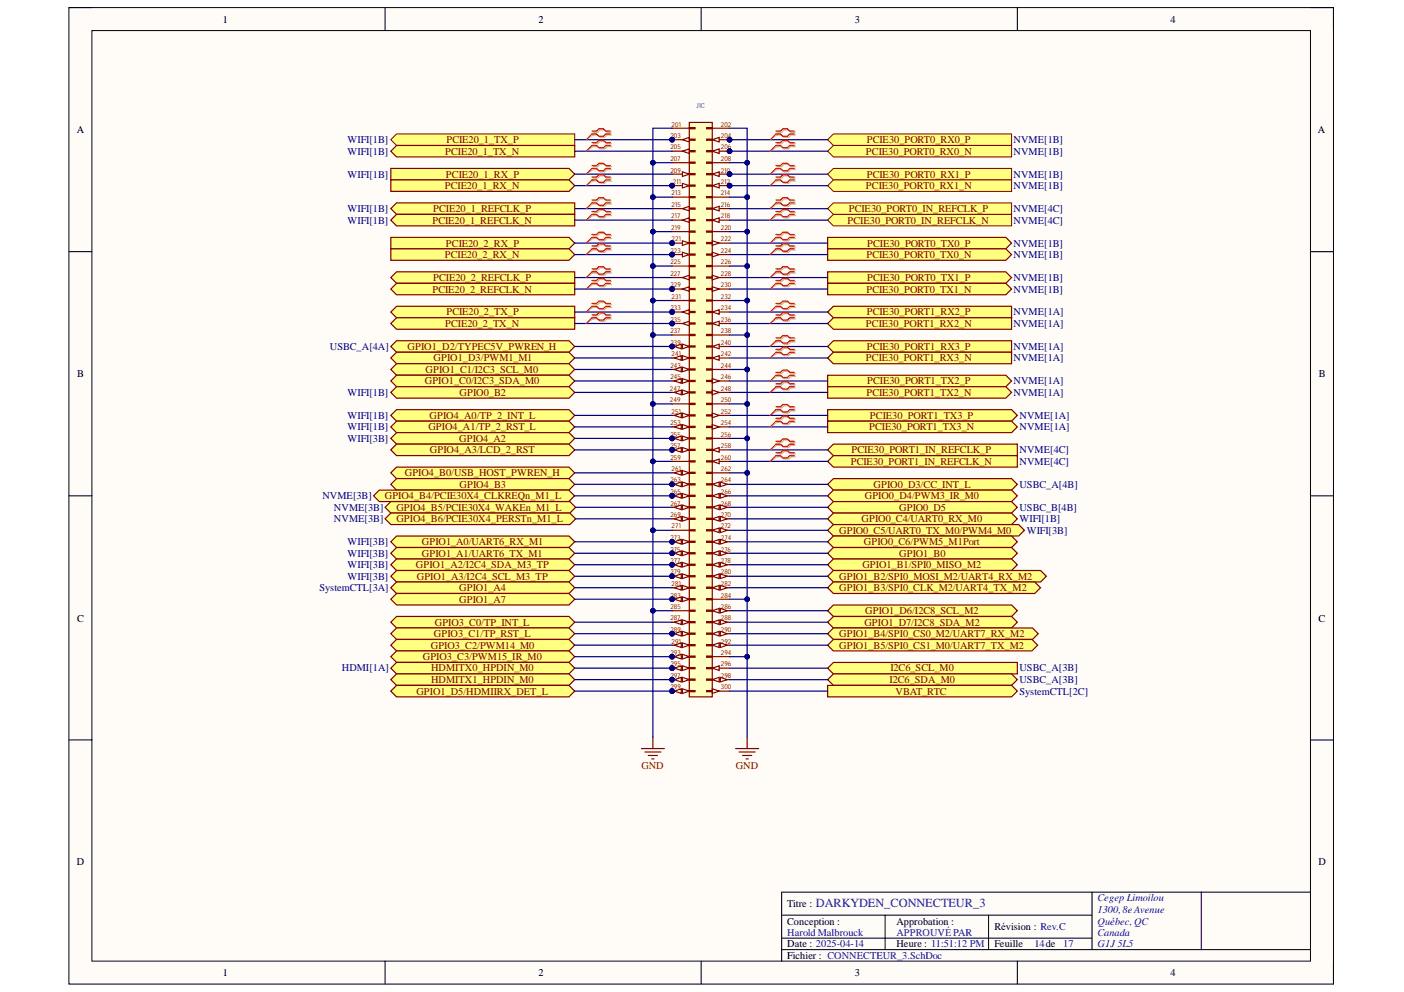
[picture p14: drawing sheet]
<svg xmlns="http://www.w3.org/2000/svg" width="297mm" height="210mm" viewBox="0 0 297 210" stroke-linecap="round" stroke-linejoin="round" font-family="sans-serif">
<defs><g id="words">
<text font-size="2.6" fill="#00f" x="172.6" y="191.8">DARKYDEN_CONNECTEUR_3</text>
<g font-size="2.2">
<text x="47.1" y="4.8">1</text>
<text x="113.9" y="4.8">2</text>
<text x="180.8" y="4.8">3</text>
<text x="247.6" y="4.8">4</text>
<text x="16.2" y="28.2">A</text>
<text x="278.8" y="28.2">A</text>
<text x="16.3" y="79.8">B</text>
<text x="279" y="79.8">B</text>
<text x="16.3" y="131.5">C</text>
<text x="278.9" y="131.5">C</text>
<text x="16.2" y="183.1">D</text>
<text x="278.9" y="183.1">D</text>
<text x="166.5" y="192">Titre :</text>
<text x="166.5" y="195.6">Conception :</text>
<text x="189.6" y="195.6">Approbation :</text>
<text x="210.4" y="196.8">Révision : Rev.C</text>
<text x="166.5" y="200.4">Date : 2025-04-14</text>
<text x="166.5" y="202.9">Fichier : CONNECTEUR_3.SchDoc</text>
<text x="189.6" y="200.4">Heure : 11:51:12 PM</text>
<text x="210.4" y="200.4">Feuille</text>
<text x="47.1" y="206.5">1</text>
<text x="113.9" y="206.5">2</text>
<text x="180.8" y="206.5">3</text>
<text x="247.6" y="206.5">4</text>
</g>
<g font-size="2.2" fill="#000080">
<text x="73.5" y="30.3">WIFI[1B]</text>
<text x="73.5" y="32.7">WIFI[1B]</text>
<text x="214.4" y="30.3">NVME[1B]</text>
<text x="214.4" y="32.7">NVME[1B]</text>
<text x="73.5" y="37.6">WIFI[1B]</text>
<text x="214.4" y="37.6">NVME[1B]</text>
<text x="214.4" y="40">NVME[1B]</text>
<text x="73.5" y="44.9">WIFI[1B]</text>
<text x="73.5" y="47.4">WIFI[1B]</text>
<text x="214.4" y="44.9">NVME[4C]</text>
<text x="214.4" y="47.4">NVME[4C]</text>
<text x="214.4" y="52.2">NVME[1B]</text>
<text x="214.4" y="54.6">NVME[1B]</text>
<text x="214.4" y="59.4">NVME[1B]</text>
<text x="214.4" y="61.9">NVME[1B]</text>
<text x="214.4" y="66.7">NVME[1A]</text>
<text x="214.4" y="69.2">NVME[1A]</text>
<text x="69.8" y="74.1">USBC_A[4A]</text>
<text x="214.4" y="74.1">NVME[1A]</text>
<text x="214.4" y="76.4">NVME[1A]</text>
<text x="73.5" y="83.8">WIFI[1B]</text>
<text x="214.4" y="81.4">NVME[1A]</text>
<text x="214.4" y="83.8">NVME[1A]</text>
<text x="73.5" y="88.6">WIFI[1B]</text>
<text x="215.7" y="88.6">NVME[1A]</text>
<text x="73.5" y="91.1">WIFI[1B]</text>
<text x="73.5" y="93.5">WIFI[3B]</text>
<text x="215.7" y="91.1">NVME[1A]</text>
<text x="215.7" y="95.9">NVME[4C]</text>
<text x="215.7" y="98.4">NVME[4C]</text>
<text x="68.2" y="105.6">NVME[3B]</text>
<text x="215.7" y="103.3">USBC_A[4B]</text>
<text x="70.7" y="108.1">NVME[3B]</text>
<text x="70.7" y="110.5">NVME[3B]</text>
<text x="215.7" y="108.1">USBC_B[4B]</text>
<text x="215.7" y="110.5">WIFI[1B]</text>
<text x="217.2" y="113">WIFI[3B]</text>
<text x="73.5" y="115.4">WIFI[3B]</text>
<text x="73.5" y="117.8">WIFI[3B]</text>
<text x="67.6" y="125.1">SystemCTL[3A]</text>
<text x="73.5" y="120.3">WIFI[3B]</text>
<text x="73.5" y="122.7">WIFI[3B]</text>
<text x="72.4" y="142.1">HDMI[1A]</text>
<text x="215.7" y="142.1">USBC_A[3B]</text>
<text x="215.7" y="144.5">USBC_A[3B]</text>
<text x="215.7" y="147">SystemCTL[2C]</text>
</g>
<g font-size="2.2" fill="#800000">
<text x="94.2" y="32.7">PCIE20_1_TX_N</text>
<text x="94.4" y="30.3">PCIE20_1_TX_P</text>
<text x="183.2" y="32.7">PCIE30_PORT0_RX0_N</text>
<text x="183.4" y="30.3">PCIE30_PORT0_RX0_P</text>
<text x="94.1" y="40">PCIE20_1_RX_N</text>
<text x="94.4" y="37.6">PCIE20_1_RX_P</text>
<text x="183.2" y="40">PCIE30_PORT0_RX1_N</text>
<text x="183.4" y="37.6">PCIE30_PORT0_RX1_P</text>
<text x="91.5" y="47.4">PCIE20_1_REFCLK_N</text>
<text x="91.6" y="44.9">PCIE20_1_REFCLK_P</text>
<text x="179.3" y="47.4">PCIE30_PORT0_IN_REFCLK_N</text>
<text x="179.6" y="44.9">PCIE30_PORT0_IN_REFCLK_P</text>
<text x="94.4" y="52.2">PCIE20_2_RX_P</text>
<text x="183.5" y="52.2">PCIE30_PORT0_TX0_P</text>
<text x="91.6" y="59.4">PCIE20_2_REFCLK_P</text>
<text x="94.1" y="54.6">PCIE20_2_RX_N</text>
<text x="183.3" y="54.6">PCIE30_PORT0_TX0_N</text>
<text x="183.5" y="59.4">PCIE30_PORT0_TX1_P</text>
<text x="91.5" y="61.9">PCIE20_2_REFCLK_N</text>
<text x="183.3" y="61.9">PCIE30_PORT0_TX1_N</text>
<text x="94.2" y="69.2">PCIE20_2_TX_N</text>
<text x="94.4" y="66.7">PCIE20_2_TX_P</text>
<text x="183.2" y="69.2">PCIE30_PORT1_RX2_N</text>
<text x="183.4" y="66.7">PCIE30_PORT1_RX2_P</text>
<text x="86.2" y="74.1">GPIO1_D2/TYPEC5V_PWREN_H</text>
<text x="91.7" y="76.4">GPIO1_D3/PWM1_M1</text>
<text x="183.2" y="76.4">PCIE30_PORT1_RX3_N</text>
<text x="183.4" y="74.1">PCIE30_PORT1_RX3_P</text>
<text x="89.9" y="81.4">GPIO1_C0/I2C3_SDA_M0</text>
<text x="90" y="78.9">GPIO1_C1/I2C3_SCL_M0</text>
<text x="97.2" y="83.8">GPIO0_B2</text>
<text x="183.3" y="83.8">PCIE30_PORT1_TX2_N</text>
<text x="183.5" y="81.4">PCIE30_PORT1_TX2_P</text>
<text x="90.9" y="88.6">GPIO4_A0/TP_2_INT_L</text>
<text x="184.1" y="88.6">PCIE30_PORT1_TX3_P</text>
<text x="90.6" y="91.1">GPIO4_A1/TP_2_RST_L</text>
<text x="91" y="95.9">GPIO4_A3/LCD_2_RST</text>
<text x="97.1" y="93.5">GPIO4_A2</text>
<text x="180.2" y="95.9">PCIE30_PORT1_IN_REFCLK_P</text>
<text x="183.9" y="91.1">PCIE30_PORT1_TX3_N</text>
<text x="85.6" y="100.8">GPIO4_B0/USB_HOST_PWREN_H</text>
<text x="180" y="98.4">PCIE30_PORT1_IN_REFCLK_N</text>
<text x="81.4" y="105.6">GPIO4_B4/PCIE30X4_CLKREQn_M1_L</text>
<text x="97.2" y="103.3">GPIO4_B3</text>
<text x="183" y="105.6">GPIO0_D4/PWM3_IR_M0</text>
<text x="184.8" y="103.3">GPIO0_D3/CC_INT_L</text>
<text x="83.9" y="108.1">GPIO4_B5/PCIE30X4_WAKEn_M1_L</text>
<text x="83.9" y="110.5">GPIO4_B6/PCIE30X4_PERSTn_M1_L</text>
<text x="177.5" y="113">GPIO0_C5/UART0_TX_M0/PWM4_M0</text>
<text x="182.3" y="110.5">GPIO0_C4/UART0_RX_M0</text>
<text x="190.2" y="108.1">GPIO0_D5</text>
<text x="89.3" y="115.4">GPIO1_A0/UART6_RX_M1</text>
<text x="89.3" y="117.8">GPIO1_A1/UART6_TX_M1</text>
<text x="182.8" y="115.4">GPIO0_C6/PWM5_M1Port</text>
<text x="190.2" y="117.8">GPIO1_B0</text>
<text x="88" y="120.3">GPIO1_A2/I2C4_SDA_M3_TP</text>
<text x="88.2" y="122.7">GPIO1_A3/I2C4_SCL_M3_TP</text>
<text x="97.1" y="125.1">GPIO1_A4</text>
<text x="177.5" y="122.7">GPIO1_B2/SPI0_MOSI_M2/UART4_RX_M2</text>
<text x="177.5" y="125.1">GPIO1_B3/SPI0_CLK_M2/UART4_TX_M2</text>
<text x="182.5" y="120.3">GPIO1_B1/SPI0_MISO_M2</text>
<text x="97.1" y="127.5">GPIO1_A7</text>
<text x="183" y="130">GPIO1_D6/I2C8_SCL_M2</text>
<text x="91.1" y="137.3">GPIO3_C2/PWM14_M0</text>
<text x="91.8" y="134.8">GPIO3_C1/TP_RST_L</text>
<text x="92" y="132.4">GPIO3_C0/TP_INT_L</text>
<text x="177.5" y="134.8">GPIO1_B4/SPI0_CS0_M2/UART7_RX_M2</text>
<text x="177.5" y="137.3">GPIO1_B5/SPI0_CS1_M0/UART7_TX_M2</text>
<text x="182.9" y="132.4">GPIO1_D7/I2C8_SDA_M2</text>
<text x="89.4" y="139.7">GPIO3_C3/PWM15_IR_M0</text>
<text x="91.2" y="142.1">HDMITX0_HPDIN_M0</text>
<text x="188.4" y="142.1">I2C6_SCL_M0</text>
<text x="88.1" y="147">GPIO1_D5/HDMIIRX_DET_L</text>
<text x="91.2" y="144.5">HDMITX1_HPDIN_M0</text>
<text x="188.2" y="144.5">I2C6_SDA_M0</text>
<text x="189.5" y="147">VBAT_RTC</text>
<text x="135.7" y="162.8">GND</text>
<text x="155.7" y="162.8">GND</text>
</g>
<g font-size="2.2" fill="#00f">
<text x="232.2" y="190.7">Cegep Limoilou</text>
<text x="166.5" y="198">Harold Malbrouck</text>
<text x="189.6" y="198">APPROUVÉPAR</text>
<text x="232.2" y="193.2">1300,8eAvenue</text>
<text x="232.2" y="195.6">Québec,QC</text>
<text x="232.2" y="198">Canada</text>
<text x="218.8" y="200.4">14de</text>
<text x="224.9" y="200.4">17</text>
<text x="232.2" y="200.4">G1J 5L5</text>
</g>
<text font-size="1.4" fill="#008484" x="147.3" y="22.9">J1C</text>
<g font-size="1.4" fill="#840000">
<text x="141.8" y="29.2">203</text>
<text x="142.1" y="26.8">201</text>
<text x="152.5" y="26.8">202</text>
<text x="152.5" y="29.2">204</text>
<text x="141.8" y="31.6">205</text>
<text x="141.8" y="34.1">207</text>
<text x="152.5" y="31.6">206</text>
<text x="152.5" y="34.1">208</text>
<text x="141.8" y="36.5">209</text>
<text x="142.1" y="41.3">213</text>
<text x="142.3" y="38.9">211</text>
<text x="152.5" y="36.5">210</text>
<text x="152.5" y="38.9">212</text>
<text x="152.5" y="41.3">214</text>
<text x="142" y="46.2">217</text>
<text x="142.1" y="43.8">215</text>
<text x="152.5" y="43.8">216</text>
<text x="152.5" y="46.2">218</text>
<text x="141.8" y="53.5">223</text>
<text x="142" y="48.6">219</text>
<text x="142.1" y="51.1">221</text>
<text x="152.5" y="48.6">220</text>
<text x="152.5" y="51.1">222</text>
<text x="152.5" y="53.5">224</text>
<text x="141.8" y="55.9">225</text>
<text x="141.8" y="58.3">227</text>
<text x="152.5" y="55.9">226</text>
<text x="152.5" y="58.3">228</text>
<text x="141.8" y="60.8">229</text>
<text x="141.8" y="65.6">233</text>
<text x="142.1" y="63.3">231</text>
<text x="152.5" y="65.6">234</text>
<text x="152.5" y="60.8">230</text>
<text x="152.5" y="63.3">232</text>
<text x="141.8" y="68.1">235</text>
<text x="141.8" y="70.5">237</text>
<text x="152.5" y="70.5">238</text>
<text x="152.5" y="68.1">236</text>
<text x="141.8" y="73">239</text>
<text x="141.8" y="77.8">243</text>
<text x="142.1" y="75.3">241</text>
<text x="152.5" y="75.3">242</text>
<text x="152.5" y="77.8">244</text>
<text x="152.5" y="73">240</text>
<text x="141.7" y="82.7">247</text>
<text x="141.8" y="80.3">245</text>
<text x="152.5" y="80.3">246</text>
<text x="152.5" y="82.7">248</text>
<text x="141.7" y="85.1">249</text>
<text x="141.8" y="90">253</text>
<text x="142.1" y="87.5">251</text>
<text x="152.5" y="85.1">250</text>
<text x="152.5" y="87.5">252</text>
<text x="152.5" y="90">254</text>
<text x="141.8" y="94.8">257</text>
<text x="141.8" y="92.4">255</text>
<text x="152.5" y="92.4">256</text>
<text x="152.5" y="94.8">258</text>
<text x="141.8" y="97.3">259</text>
<text x="142.1" y="99.7">261</text>
<text x="152.5" y="97.3">260</text>
<text x="152.5" y="99.7">262</text>
<text x="141.8" y="104.5">265</text>
<text x="141.8" y="107">267</text>
<text x="141.8" y="102.1">263</text>
<text x="152.5" y="102.1">264</text>
<text x="152.5" y="104.5">266</text>
<text x="152.5" y="107">268</text>
<text x="141.8" y="109.4">269</text>
<text x="142.1" y="111.8">271</text>
<text x="152.5" y="109.4">270</text>
<text x="152.5" y="111.8">272</text>
<text x="141.8" y="114.3">273</text>
<text x="141.8" y="116.7">275</text>
<text x="141.8" y="119.2">277</text>
<text x="152.5" y="114.3">274</text>
<text x="152.5" y="119.2">278</text>
<text x="152.5" y="116.7">276</text>
<text x="141.8" y="121.5">279</text>
<text x="142.1" y="124">281</text>
<text x="152.5" y="121.5">280</text>
<text x="152.5" y="124">282</text>
<text x="141.8" y="126.4">283</text>
<text x="141.8" y="128.9">285</text>
<text x="141.8" y="131.3">287</text>
<text x="152.5" y="126.4">284</text>
<text x="152.5" y="128.9">286</text>
<text x="152.5" y="131.3">288</text>
<text x="141.8" y="133.7">289</text>
<text x="142.1" y="136.2">291</text>
<text x="152.5" y="133.7">290</text>
<text x="152.5" y="136.2">292</text>
<text x="141.8" y="138.6">293</text>
<text x="141.8" y="141">295</text>
<text x="141.8" y="143.4">297</text>
<text x="152.5" y="138.6">294</text>
<text x="152.5" y="141">296</text>
<text x="152.5" y="143.4">298</text>
<text x="141.8" y="145.9">299</text>
<text x="152.5" y="145.9">300</text>
</g>
</g></defs>
<path d="M14.6 1.6h267.5v206.6h-267.5z" fill-rule="evenodd" fill="#fffcf8"/>
<path d="M14.6 1.6h267.5v206.6h-267.5z" fill="none" stroke="#000" stroke-width=".21"/>
<path d="M19.4 6.5h257.9v196.9h-257.9z" fill-rule="evenodd" fill="#fffcf8"/>
<g fill="none" stroke="#000" stroke-width=".21">
<path d="M14.6 1.6h4.8M19.4 6.5h257.9v196.9h-257.9zM81.5 1.6v4.9M148.3 1.6v4.9M215.2 1.6v4.9M277.3 1.6h4.8v4.9M14.6 53.3h4.8M277.3 53.3h4.8M14.6 104.9h4.8M277.3 104.9h4.8M14.6 156.6h4.8M277.3 156.6h4.8"/>
<path d="M165.4 193.6h65.6M165.4 198.5h65.6M187.3 193.6v7.3M209.1 193.6v7.3M231 188.8v12.1M254.1 188.8v12.1M277.3 188.8h-111.9v14.6M81.5 203.4v4.8M148.3 203.4v4.8M165.4 200.9h111.9M215.2 203.4v4.8M282.1 203.4v4.8"/>
</g>
<circle cx="142.2" cy="29.6" r=".49" fill="#000080"/>
<circle cx="142.2" cy="29.6" r=".49" fill="none" stroke="#000080" stroke-width=".21"/>
<circle cx="142.2" cy="39.3" r=".49" fill="#000080"/>
<circle cx="142.2" cy="39.3" r=".49" fill="none" stroke="#000080" stroke-width=".21"/>
<circle cx="142.2" cy="51.4" r=".49" fill="#000080"/>
<circle cx="142.2" cy="51.4" r=".49" fill="none" stroke="#000080" stroke-width=".21"/>
<circle cx="142.2" cy="104.9" r=".49" fill="#000080"/>
<circle cx="142.2" cy="104.9" r=".49" fill="none" stroke="#000080" stroke-width=".21"/>
<circle cx="142.2" cy="114.6" r=".49" fill="#000080"/>
<circle cx="142.2" cy="114.6" r=".49" fill="none" stroke="#000080" stroke-width=".21"/>
<circle cx="142.2" cy="117.1" r=".49" fill="#000080"/>
<circle cx="142.2" cy="117.1" r=".49" fill="none" stroke="#000080" stroke-width=".21"/>
<circle cx="142.2" cy="119.5" r=".49" fill="#000080"/>
<circle cx="142.2" cy="119.5" r=".49" fill="none" stroke="#000080" stroke-width=".21"/>
<circle cx="142.2" cy="121.9" r=".49" fill="#000080"/>
<circle cx="142.2" cy="121.9" r=".49" fill="none" stroke="#000080" stroke-width=".21"/>
<circle cx="142.2" cy="126.8" r=".49" fill="#000080"/>
<circle cx="142.2" cy="126.8" r=".49" fill="none" stroke="#000080" stroke-width=".21"/>
<circle cx="142.2" cy="134.1" r=".49" fill="#000080"/>
<circle cx="142.2" cy="134.1" r=".49" fill="none" stroke="#000080" stroke-width=".21"/>
<circle cx="142.2" cy="138.9" r=".49" fill="#000080"/>
<circle cx="142.2" cy="138.9" r=".49" fill="none" stroke="#000080" stroke-width=".21"/>
<circle cx="142.2" cy="102.5" r=".49" fill="#000080"/>
<circle cx="142.2" cy="102.5" r=".49" fill="none" stroke="#000080" stroke-width=".21"/>
<circle cx="142.2" cy="53.9" r=".49" fill="#000080"/>
<circle cx="142.2" cy="53.9" r=".49" fill="none" stroke="#000080" stroke-width=".21"/>
<circle cx="142.2" cy="95.2" r=".49" fill="#000080"/>
<circle cx="142.2" cy="95.2" r=".49" fill="none" stroke="#000080" stroke-width=".21"/>
<circle cx="142.2" cy="61.2" r=".49" fill="#000080"/>
<circle cx="142.2" cy="61.2" r=".49" fill="none" stroke="#000080" stroke-width=".21"/>
<circle cx="142.2" cy="66" r=".49" fill="#000080"/>
<circle cx="142.2" cy="66" r=".49" fill="none" stroke="#000080" stroke-width=".21"/>
<circle cx="142.2" cy="68.5" r=".49" fill="#000080"/>
<circle cx="142.2" cy="68.5" r=".49" fill="none" stroke="#000080" stroke-width=".21"/>
<circle cx="142.2" cy="73.3" r=".49" fill="#000080"/>
<circle cx="142.2" cy="73.3" r=".49" fill="none" stroke="#000080" stroke-width=".21"/>
<circle cx="142.2" cy="92.8" r=".49" fill="#000080"/>
<circle cx="142.2" cy="92.8" r=".49" fill="none" stroke="#000080" stroke-width=".21"/>
<circle cx="142.2" cy="141.4" r=".49" fill="#000080"/>
<circle cx="142.2" cy="141.4" r=".49" fill="none" stroke="#000080" stroke-width=".21"/>
<circle cx="142.2" cy="143.8" r=".49" fill="#000080"/>
<circle cx="142.2" cy="143.8" r=".49" fill="none" stroke="#000080" stroke-width=".21"/>
<circle cx="142.2" cy="146.2" r=".49" fill="#000080"/>
<circle cx="142.2" cy="146.2" r=".49" fill="none" stroke="#000080" stroke-width=".21"/>
<circle cx="154.3" cy="29.6" r=".49" fill="#000080"/>
<circle cx="154.3" cy="29.6" r=".49" fill="none" stroke="#000080" stroke-width=".21"/>
<circle cx="154.3" cy="32" r=".49" fill="#000080"/>
<circle cx="154.3" cy="32" r=".49" fill="none" stroke="#000080" stroke-width=".21"/>
<circle cx="154.3" cy="36.9" r=".49" fill="#000080"/>
<circle cx="154.3" cy="36.9" r=".49" fill="none" stroke="#000080" stroke-width=".21"/>
<circle cx="154.3" cy="39.3" r=".49" fill="#000080"/>
<circle cx="154.3" cy="39.3" r=".49" fill="none" stroke="#000080" stroke-width=".21"/>
<path d="M145.8 25.9h4.9v121.6h-4.9z" fill-rule="evenodd" fill="#ffffc2"/>
<path d="M142.2 27.1h3.6M142.2 29.6h3.6M145.8 25.9h4.9v121.6h-4.9z" fill="none" stroke="#840000" stroke-width=".25"/>
<path d="M144.4 29.6l1.4-.5v.9z" fill="#f8fcff"/>
<path d="M144.4 29.6l1.4-.5v.9z" fill="none" stroke="#840000" stroke-width=".25"/>
<circle cx="142.2" cy="29.6" r=".49" fill="#000080"/>
<circle cx="142.2" cy="29.6" r=".49" fill="none" stroke="#000080" stroke-width=".21"/>
<path d="M142.2 32h3.6" fill="none" stroke="#840000" stroke-width=".25"/>
<path d="M144.4 32l1.4-.5v1z" fill="#f8fcff"/>
<path d="M142.2 34.4h3.6M142.2 36.8h3.6M144.4 32l1.4-.5v1z" fill="none" stroke="#840000" stroke-width=".25"/>
<path d="M144.4 36.4l1.4 .4-1.4 .5z" fill="#f8fcff"/>
<path d="M142.2 39.3h3.6M144.4 36.4l1.4 .4-1.4 .5z" fill="none" stroke="#840000" stroke-width=".25"/>
<path d="M144.4 38.8l1.4 .5-1.4 .5z" fill="#f8fcff"/>
<path d="M144.4 38.8l1.4 .5-1.4 .5z" fill="none" stroke="#840000" stroke-width=".25"/>
<circle cx="142.2" cy="39.3" r=".49" fill="#000080"/>
<circle cx="142.2" cy="39.3" r=".49" fill="none" stroke="#000080" stroke-width=".21"/>
<path d="M142.2 41.7h3.6M142.2 44.1h3.6" fill="none" stroke="#840000" stroke-width=".25"/>
<path d="M144.4 44.1l1.4-.4v.9z" fill="#f8fcff"/>
<path d="M142.2 46.6h3.6M144.4 44.1l1.4-.4v.9z" fill="none" stroke="#840000" stroke-width=".25"/>
<path d="M144.4 46.6l1.4-.5v1z" fill="#f8fcff"/>
<path d="M142.2 49h3.6M142.2 51.4h3.6M144.4 46.6l1.4-.5v1z" fill="none" stroke="#840000" stroke-width=".25"/>
<path d="M144.4 51l1.4 .4-1.4 .5z" fill="#f8fcff"/>
<path d="M144.4 51l1.4 .4-1.4 .5z" fill="none" stroke="#840000" stroke-width=".25"/>
<circle cx="142.2" cy="51.4" r=".49" fill="#000080"/>
<circle cx="142.2" cy="51.4" r=".49" fill="none" stroke="#000080" stroke-width=".21"/>
<path d="M142.2 56.3h3.6M142.2 104.9h3.6" fill="none" stroke="#840000" stroke-width=".25"/>
<path d="M144.4 104.4l1.4 .5-1.4 .5z" fill="#f8fcff"/>
<path d="M144.4 104.4l1.4 .5-1.4 .5z" fill="none" stroke="#840000" stroke-width=".25"/>
<path d="M142.7 104.9l1.4-.5v1z" fill="#f8fcff"/>
<path d="M142.7 104.9l1.4-.5v1z" fill="none" stroke="#840000" stroke-width=".25"/>
<circle cx="142.2" cy="104.9" r=".49" fill="#000080"/>
<circle cx="142.2" cy="104.9" r=".49" fill="none" stroke="#000080" stroke-width=".21"/>
<path d="M142.2 107.3h3.6" fill="none" stroke="#840000" stroke-width=".25"/>
<path d="M144.4 106.9l1.4 .4-1.4 .5z" fill="#f8fcff"/>
<path d="M144.4 106.9l1.4 .4-1.4 .5z" fill="none" stroke="#840000" stroke-width=".25"/>
<path d="M142.7 107.3l1.4-.4v.9z" fill="#f8fcff"/>
<path d="M142.2 109.8h3.6M142.7 107.3l1.4-.4v.9z" fill="none" stroke="#840000" stroke-width=".25"/>
<path d="M144.4 109.3l1.4 .5-1.4 .5z" fill="#f8fcff"/>
<path d="M144.4 109.3l1.4 .5-1.4 .5z" fill="none" stroke="#840000" stroke-width=".25"/>
<path d="M142.7 109.8l1.4-.5v1z" fill="#f8fcff"/>
<path d="M142.2 112.2h3.6M142.2 114.6h3.6M142.7 109.8l1.4-.5v1z" fill="none" stroke="#840000" stroke-width=".25"/>
<path d="M144.4 114.2l1.4 .4-1.4 .5z" fill="#f8fcff"/>
<path d="M144.4 114.2l1.4 .4-1.4 .5z" fill="none" stroke="#840000" stroke-width=".25"/>
<path d="M142.7 114.6l1.4-.4v.9z" fill="#f8fcff"/>
<path d="M142.7 114.6l1.4-.4v.9z" fill="none" stroke="#840000" stroke-width=".25"/>
<circle cx="142.2" cy="114.6" r=".49" fill="#000080"/>
<circle cx="142.2" cy="114.6" r=".49" fill="none" stroke="#000080" stroke-width=".21"/>
<path d="M142.2 117.1h3.6" fill="none" stroke="#840000" stroke-width=".25"/>
<path d="M144.4 116.6l1.4 .5-1.4 .5z" fill="#f8fcff"/>
<path d="M144.4 116.6l1.4 .5-1.4 .5z" fill="none" stroke="#840000" stroke-width=".25"/>
<path d="M142.7 117.1l1.4-.5v1z" fill="#f8fcff"/>
<path d="M142.7 117.1l1.4-.5v1z" fill="none" stroke="#840000" stroke-width=".25"/>
<circle cx="142.2" cy="117.1" r=".49" fill="#000080"/>
<circle cx="142.2" cy="117.1" r=".49" fill="none" stroke="#000080" stroke-width=".21"/>
<path d="M142.2 119.5h3.6" fill="none" stroke="#840000" stroke-width=".25"/>
<path d="M144.4 119l1.4 .5-1.4 .5z" fill="#f8fcff"/>
<path d="M144.4 119l1.4 .5-1.4 .5z" fill="none" stroke="#840000" stroke-width=".25"/>
<path d="M142.7 119.5l1.4-.5v1z" fill="#f8fcff"/>
<path d="M142.7 119.5l1.4-.5v1z" fill="none" stroke="#840000" stroke-width=".25"/>
<circle cx="142.2" cy="119.5" r=".49" fill="#000080"/>
<circle cx="142.2" cy="119.5" r=".49" fill="none" stroke="#000080" stroke-width=".21"/>
<path d="M142.2 121.9h3.6" fill="none" stroke="#840000" stroke-width=".25"/>
<path d="M144.4 121.4l1.4 .5-1.4 .5z" fill="#f8fcff"/>
<path d="M144.4 121.4l1.4 .5-1.4 .5z" fill="none" stroke="#840000" stroke-width=".25"/>
<path d="M142.7 121.9l1.4-.5v1z" fill="#f8fcff"/>
<path d="M142.7 121.9l1.4-.5v1z" fill="none" stroke="#840000" stroke-width=".25"/>
<circle cx="142.2" cy="121.9" r=".49" fill="#000080"/>
<circle cx="142.2" cy="121.9" r=".49" fill="none" stroke="#000080" stroke-width=".21"/>
<path d="M142.2 124.4h3.6" fill="none" stroke="#840000" stroke-width=".25"/>
<path d="M144.4 123.9l1.4 .5-1.4 .4z" fill="#f8fcff"/>
<path d="M144.4 123.9l1.4 .5-1.4 .4z" fill="none" stroke="#840000" stroke-width=".25"/>
<path d="M142.7 124.4l1.4-.5v.9z" fill="#f8fcff"/>
<path d="M142.2 126.8h3.6M142.7 124.4l1.4-.5v.9z" fill="none" stroke="#840000" stroke-width=".25"/>
<path d="M144.4 126.3l1.4 .5-1.4 .5z" fill="#f8fcff"/>
<path d="M144.4 126.3l1.4 .5-1.4 .5z" fill="none" stroke="#840000" stroke-width=".25"/>
<path d="M142.7 126.8l1.4-.5v1z" fill="#f8fcff"/>
<path d="M142.7 126.8l1.4-.5v1z" fill="none" stroke="#840000" stroke-width=".25"/>
<circle cx="142.2" cy="126.8" r=".49" fill="#000080"/>
<circle cx="142.2" cy="126.8" r=".49" fill="none" stroke="#000080" stroke-width=".21"/>
<path d="M142.2 129.2h3.6M142.2 131.7h3.6" fill="none" stroke="#840000" stroke-width=".25"/>
<path d="M144.4 131.2l1.4 .5-1.4 .4z" fill="#f8fcff"/>
<path d="M144.4 131.2l1.4 .5-1.4 .4z" fill="none" stroke="#840000" stroke-width=".25"/>
<path d="M142.7 131.7l1.4-.5v.9z" fill="#f8fcff"/>
<path d="M142.2 134.1h3.6M142.7 131.7l1.4-.5v.9z" fill="none" stroke="#840000" stroke-width=".25"/>
<path d="M144.4 133.6l1.4 .5-1.4 .5z" fill="#f8fcff"/>
<path d="M144.4 133.6l1.4 .5-1.4 .5z" fill="none" stroke="#840000" stroke-width=".25"/>
<path d="M142.7 134.1l1.4-.5v1z" fill="#f8fcff"/>
<path d="M142.7 134.1l1.4-.5v1z" fill="none" stroke="#840000" stroke-width=".25"/>
<circle cx="142.2" cy="134.1" r=".49" fill="#000080"/>
<circle cx="142.2" cy="134.1" r=".49" fill="none" stroke="#000080" stroke-width=".21"/>
<path d="M142.2 136.5h3.6" fill="none" stroke="#840000" stroke-width=".25"/>
<path d="M144.4 136l1.4 .5-1.4 .5z" fill="#f8fcff"/>
<path d="M144.4 136l1.4 .5-1.4 .5z" fill="none" stroke="#840000" stroke-width=".25"/>
<path d="M142.7 136.5l1.4-.5v1z" fill="#f8fcff"/>
<path d="M142.2 138.9h3.6M142.7 136.5l1.4-.5v1z" fill="none" stroke="#840000" stroke-width=".25"/>
<path d="M144.4 138.5l1.4 .4-1.4 .5z" fill="#f8fcff"/>
<path d="M144.4 138.5l1.4 .4-1.4 .5z" fill="none" stroke="#840000" stroke-width=".25"/>
<path d="M142.7 138.9l1.4-.4v.9z" fill="#f8fcff"/>
<path d="M142.7 138.9l1.4-.4v.9z" fill="none" stroke="#840000" stroke-width=".25"/>
<circle cx="142.2" cy="138.9" r=".49" fill="#000080"/>
<circle cx="142.2" cy="138.9" r=".49" fill="none" stroke="#000080" stroke-width=".21"/>
<path d="M142.2 102.5h3.6" fill="none" stroke="#840000" stroke-width=".25"/>
<path d="M144.4 102l1.4 .5-1.4 .5z" fill="#f8fcff"/>
<path d="M144.4 102l1.4 .5-1.4 .5z" fill="none" stroke="#840000" stroke-width=".25"/>
<path d="M142.7 102.5l1.4-.5v1z" fill="#f8fcff"/>
<path d="M142.7 102.5l1.4-.5v1z" fill="none" stroke="#840000" stroke-width=".25"/>
<circle cx="142.2" cy="102.5" r=".49" fill="#000080"/>
<circle cx="142.2" cy="102.5" r=".49" fill="none" stroke="#000080" stroke-width=".21"/>
<path d="M142.2 53.9h3.6" fill="none" stroke="#840000" stroke-width=".25"/>
<path d="M144.4 53.4l1.4 .5-1.4 .5z" fill="#f8fcff"/>
<path d="M144.4 53.4l1.4 .5-1.4 .5z" fill="none" stroke="#840000" stroke-width=".25"/>
<circle cx="142.2" cy="53.9" r=".49" fill="#000080"/>
<circle cx="142.2" cy="53.9" r=".49" fill="none" stroke="#000080" stroke-width=".21"/>
<path d="M142.2 100.1h3.6" fill="none" stroke="#840000" stroke-width=".25"/>
<path d="M144.4 99.6l1.4 .5-1.4 .4z" fill="#f8fcff"/>
<path d="M144.4 99.6l1.4 .5-1.4 .4z" fill="none" stroke="#840000" stroke-width=".25"/>
<path d="M142.7 100.1l1.4-.5v.9z" fill="#f8fcff"/>
<path d="M142.2 95.2h3.6M142.7 100.1l1.4-.5v.9z" fill="none" stroke="#840000" stroke-width=".25"/>
<path d="M144.4 94.7l1.4 .5-1.4 .5z" fill="#f8fcff"/>
<path d="M144.4 94.7l1.4 .5-1.4 .5z" fill="none" stroke="#840000" stroke-width=".25"/>
<path d="M142.7 95.2l1.4-.5v1z" fill="#f8fcff"/>
<path d="M142.7 95.2l1.4-.5v1z" fill="none" stroke="#840000" stroke-width=".25"/>
<circle cx="142.2" cy="95.2" r=".49" fill="#000080"/>
<circle cx="142.2" cy="95.2" r=".49" fill="none" stroke="#000080" stroke-width=".21"/>
<path d="M142.2 58.7h3.6" fill="none" stroke="#840000" stroke-width=".25"/>
<path d="M144.4 58.7l1.4-.5v1z" fill="#f8fcff"/>
<path d="M144.4 58.7l1.4-.5v1zM142.2 61.2h3.6" fill="none" stroke="#840000" stroke-width=".25"/>
<path d="M144.4 61.2l1.4-.5v.9z" fill="#f8fcff"/>
<path d="M144.4 61.2l1.4-.5v.9z" fill="none" stroke="#840000" stroke-width=".25"/>
<circle cx="142.2" cy="61.2" r=".49" fill="#000080"/>
<circle cx="142.2" cy="61.2" r=".49" fill="none" stroke="#000080" stroke-width=".21"/>
<path d="M142.2 63.6h3.6M142.2 66h3.6" fill="none" stroke="#840000" stroke-width=".25"/>
<path d="M144.4 66l1.4-.5v1z" fill="#f8fcff"/>
<path d="M144.4 66l1.4-.5v1z" fill="none" stroke="#840000" stroke-width=".25"/>
<circle cx="142.2" cy="66" r=".49" fill="#000080"/>
<circle cx="142.2" cy="66" r=".49" fill="none" stroke="#000080" stroke-width=".21"/>
<path d="M142.2 68.5h3.6" fill="none" stroke="#840000" stroke-width=".25"/>
<path d="M144.4 68.5l1.4-.5v.9z" fill="#f8fcff"/>
<path d="M144.4 68.5l1.4-.5v.9z" fill="none" stroke="#840000" stroke-width=".25"/>
<circle cx="142.2" cy="68.5" r=".49" fill="#000080"/>
<circle cx="142.2" cy="68.5" r=".49" fill="none" stroke="#000080" stroke-width=".21"/>
<path d="M142.2 70.9h3.6M142.2 73.3h3.6" fill="none" stroke="#840000" stroke-width=".25"/>
<path d="M144.4 72.8l1.4 .5-1.4 .5z" fill="#f8fcff"/>
<path d="M144.4 72.8l1.4 .5-1.4 .5z" fill="none" stroke="#840000" stroke-width=".25"/>
<path d="M142.7 73.3l1.4-.5v1z" fill="#f8fcff"/>
<path d="M142.7 73.3l1.4-.5v1z" fill="none" stroke="#840000" stroke-width=".25"/>
<circle cx="142.2" cy="73.3" r=".49" fill="#000080"/>
<circle cx="142.2" cy="73.3" r=".49" fill="none" stroke="#000080" stroke-width=".21"/>
<path d="M142.2 75.7h3.6" fill="none" stroke="#840000" stroke-width=".25"/>
<path d="M144.4 75.3l1.4 .4-1.4 .5z" fill="#f8fcff"/>
<path d="M144.4 75.3l1.4 .4-1.4 .5z" fill="none" stroke="#840000" stroke-width=".25"/>
<path d="M142.7 75.7l1.4-.4v.9z" fill="#f8fcff"/>
<path d="M142.2 78.2h3.6M142.7 75.7l1.4-.4v.9z" fill="none" stroke="#840000" stroke-width=".25"/>
<path d="M144.4 77.7l1.4 .5-1.4 .5z" fill="#f8fcff"/>
<path d="M144.4 77.7l1.4 .5-1.4 .5z" fill="none" stroke="#840000" stroke-width=".25"/>
<path d="M142.7 78.2l1.4-.5v1z" fill="#f8fcff"/>
<path d="M142.7 78.2l1.4-.5v1zM142.2 80.6h3.6" fill="none" stroke="#840000" stroke-width=".25"/>
<path d="M144.4 80.1l1.4 .5-1.4 .5z" fill="#f8fcff"/>
<path d="M144.4 80.1l1.4 .5-1.4 .5z" fill="none" stroke="#840000" stroke-width=".25"/>
<path d="M142.7 80.6l1.4-.5v1z" fill="#f8fcff"/>
<path d="M142.2 83h3.6M142.7 80.6l1.4-.5v1z" fill="none" stroke="#840000" stroke-width=".25"/>
<path d="M144.4 82.5l1.4 .5-1.4 .5z" fill="#f8fcff"/>
<path d="M144.4 82.5l1.4 .5-1.4 .5z" fill="none" stroke="#840000" stroke-width=".25"/>
<path d="M142.7 83l1.4-.5v1z" fill="#f8fcff"/>
<path d="M142.2 85.5h3.6M142.2 87.9h3.6M142.7 83l1.4-.5v1z" fill="none" stroke="#840000" stroke-width=".25"/>
<path d="M144.4 87.4l1.4 .5-1.4 .5z" fill="#f8fcff"/>
<path d="M144.4 87.4l1.4 .5-1.4 .5z" fill="none" stroke="#840000" stroke-width=".25"/>
<path d="M142.7 87.9l1.4-.5v1z" fill="#f8fcff"/>
<path d="M142.2 90.3h3.6M142.7 87.9l1.4-.5v1z" fill="none" stroke="#840000" stroke-width=".25"/>
<path d="M144.4 89.8l1.4 .5-1.4 .5z" fill="#f8fcff"/>
<path d="M144.4 89.8l1.4 .5-1.4 .5z" fill="none" stroke="#840000" stroke-width=".25"/>
<path d="M142.7 90.3l1.4-.5v1z" fill="#f8fcff"/>
<path d="M142.2 92.8h3.6M142.7 90.3l1.4-.5v1z" fill="none" stroke="#840000" stroke-width=".25"/>
<path d="M144.4 92.3l1.4 .5-1.4 .4z" fill="#f8fcff"/>
<path d="M144.4 92.3l1.4 .5-1.4 .4z" fill="none" stroke="#840000" stroke-width=".25"/>
<path d="M142.7 92.8l1.4-.5v.9z" fill="#f8fcff"/>
<path d="M142.7 92.8l1.4-.5v.9z" fill="none" stroke="#840000" stroke-width=".25"/>
<circle cx="142.2" cy="92.8" r=".49" fill="#000080"/>
<circle cx="142.2" cy="92.8" r=".49" fill="none" stroke="#000080" stroke-width=".21"/>
<path d="M142.2 97.6h3.6M142.2 141.4h3.6" fill="none" stroke="#840000" stroke-width=".25"/>
<path d="M144.4 140.9l1.4 .5-1.4 .5z" fill="#f8fcff"/>
<path d="M144.4 140.9l1.4 .5-1.4 .5z" fill="none" stroke="#840000" stroke-width=".25"/>
<path d="M142.7 141.4l1.4-.5v1z" fill="#f8fcff"/>
<path d="M142.7 141.4l1.4-.5v1z" fill="none" stroke="#840000" stroke-width=".25"/>
<circle cx="142.2" cy="141.4" r=".49" fill="#000080"/>
<circle cx="142.2" cy="141.4" r=".49" fill="none" stroke="#000080" stroke-width=".21"/>
<path d="M142.2 143.8h3.6" fill="none" stroke="#840000" stroke-width=".25"/>
<path d="M144.4 143.3l1.4 .5-1.4 .5z" fill="#f8fcff"/>
<path d="M144.4 143.3l1.4 .5-1.4 .5z" fill="none" stroke="#840000" stroke-width=".25"/>
<path d="M142.7 143.8l1.4-.5v1z" fill="#f8fcff"/>
<path d="M142.7 143.8l1.4-.5v1z" fill="none" stroke="#840000" stroke-width=".25"/>
<circle cx="142.2" cy="143.8" r=".49" fill="#000080"/>
<circle cx="142.2" cy="143.8" r=".49" fill="none" stroke="#000080" stroke-width=".21"/>
<path d="M142.2 146.2h3.6" fill="none" stroke="#840000" stroke-width=".25"/>
<path d="M144.4 145.8l1.4 .4-1.4 .5z" fill="#f8fcff"/>
<path d="M144.4 145.8l1.4 .4-1.4 .5z" fill="none" stroke="#840000" stroke-width=".25"/>
<path d="M142.7 146.2l1.4-.4v.9z" fill="#f8fcff"/>
<path d="M142.7 146.2l1.4-.4v.9z" fill="none" stroke="#840000" stroke-width=".25"/>
<circle cx="142.2" cy="146.2" r=".49" fill="#000080"/>
<circle cx="142.2" cy="146.2" r=".49" fill="none" stroke="#000080" stroke-width=".21"/>
<path d="M150.7 27.1h3.6M150.7 75.7h3.6" fill="none" stroke="#840000" stroke-width=".25"/>
<path d="M150.7 75.7l1.5-.4v.9z" fill="#f8fcff"/>
<path d="M150.7 75.7l1.5-.4v.9zM150.7 78.2h3.6M150.7 80.6h3.6" fill="none" stroke="#840000" stroke-width=".25"/>
<path d="M150.7 80.1l1.5 .5-1.5 .5z" fill="#f8fcff"/>
<path d="M150.7 80.1l1.5 .5-1.5 .5zM150.7 83h3.6" fill="none" stroke="#840000" stroke-width=".25"/>
<path d="M150.7 82.5l1.5 .5-1.5 .5z" fill="#f8fcff"/>
<path d="M150.7 82.5l1.5 .5-1.5 .5zM150.7 85.5h3.6M150.7 87.9h3.6" fill="none" stroke="#840000" stroke-width=".25"/>
<path d="M150.7 87.4l1.5 .5-1.5 .5z" fill="#f8fcff"/>
<path d="M150.7 87.4l1.5 .5-1.5 .5zM150.7 90.3h3.6" fill="none" stroke="#840000" stroke-width=".25"/>
<path d="M150.7 89.8l1.5 .5-1.5 .5z" fill="#f8fcff"/>
<path d="M150.7 89.8l1.5 .5-1.5 .5zM150.7 92.8h3.6M150.7 95.2h3.6" fill="none" stroke="#840000" stroke-width=".25"/>
<path d="M150.7 95.2l1.5-.5v1z" fill="#f8fcff"/>
<path d="M150.7 95.2l1.5-.5v1zM150.7 97.6h3.6" fill="none" stroke="#840000" stroke-width=".25"/>
<path d="M150.7 97.6l1.5-.5v1z" fill="#f8fcff"/>
<path d="M150.7 97.6l1.5-.5v1zM150.7 100.1h3.6M150.7 102.5h3.6" fill="none" stroke="#840000" stroke-width=".25"/>
<path d="M150.7 102.5l1.5-.5v1z" fill="#f8fcff"/>
<path d="M150.7 102.5l1.5-.5v1z" fill="none" stroke="#840000" stroke-width=".25"/>
<path d="M152.4 102l1.5 .5-1.5 .5z" fill="#f8fcff"/>
<path d="M150.7 104.9h3.6M152.4 102l1.5 .5-1.5 .5z" fill="none" stroke="#840000" stroke-width=".25"/>
<path d="M150.7 104.9l1.5-.5v1z" fill="#f8fcff"/>
<path d="M150.7 104.9l1.5-.5v1z" fill="none" stroke="#840000" stroke-width=".25"/>
<path d="M152.4 104.4l1.5 .5-1.5 .5z" fill="#f8fcff"/>
<path d="M150.7 107.3h3.6M152.4 104.4l1.5 .5-1.5 .5z" fill="none" stroke="#840000" stroke-width=".25"/>
<path d="M150.7 107.3l1.5-.4v.9z" fill="#f8fcff"/>
<path d="M150.7 107.3l1.5-.4v.9z" fill="none" stroke="#840000" stroke-width=".25"/>
<path d="M152.4 106.9l1.5 .4-1.5 .5z" fill="#f8fcff"/>
<path d="M150.7 109.8h3.6M152.4 106.9l1.5 .4-1.5 .5z" fill="none" stroke="#840000" stroke-width=".25"/>
<path d="M150.7 109.8l1.5-.5v1z" fill="#f8fcff"/>
<path d="M150.7 109.8l1.5-.5v1z" fill="none" stroke="#840000" stroke-width=".25"/>
<path d="M152.4 109.3l1.5 .5-1.5 .5z" fill="#f8fcff"/>
<path d="M150.7 73.3h3.6M152.4 109.3l1.5 .5-1.5 .5z" fill="none" stroke="#840000" stroke-width=".25"/>
<path d="M150.7 73.3l1.5-.5v1z" fill="#f8fcff"/>
<path d="M150.7 73.3l1.5-.5v1zM150.7 112.2h3.6" fill="none" stroke="#840000" stroke-width=".25"/>
<path d="M150.7 112.2l1.5-.5v1z" fill="#f8fcff"/>
<path d="M150.7 112.2l1.5-.5v1z" fill="none" stroke="#840000" stroke-width=".25"/>
<path d="M152.4 111.7l1.5 .5-1.5 .5z" fill="#f8fcff"/>
<path d="M150.7 70.9h3.6M150.7 66h3.6M152.4 111.7l1.5 .5-1.5 .5z" fill="none" stroke="#840000" stroke-width=".25"/>
<path d="M150.7 66l1.5-.5v1z" fill="#f8fcff"/>
<path d="M150.7 29.6h3.6M150.7 66l1.5-.5v1z" fill="none" stroke="#840000" stroke-width=".25"/>
<path d="M150.7 29.6l1.5-.5v.9z" fill="#f8fcff"/>
<path d="M150.7 29.6l1.5-.5v.9z" fill="none" stroke="#840000" stroke-width=".25"/>
<circle cx="154.3" cy="29.6" r=".49" fill="#000080"/>
<circle cx="154.3" cy="29.6" r=".49" fill="none" stroke="#000080" stroke-width=".21"/>
<path d="M150.7 32h3.6" fill="none" stroke="#840000" stroke-width=".25"/>
<path d="M150.7 32l1.5-.5v1z" fill="#f8fcff"/>
<path d="M150.7 32l1.5-.5v1z" fill="none" stroke="#840000" stroke-width=".25"/>
<circle cx="154.3" cy="32" r=".49" fill="#000080"/>
<circle cx="154.3" cy="32" r=".49" fill="none" stroke="#000080" stroke-width=".21"/>
<path d="M150.7 34.4h3.6M150.7 36.8h3.6" fill="none" stroke="#840000" stroke-width=".25"/>
<path d="M150.7 36.8l1.5-.4v.9z" fill="#f8fcff"/>
<path d="M150.7 36.8l1.5-.4v.9z" fill="none" stroke="#840000" stroke-width=".25"/>
<circle cx="154.3" cy="36.9" r=".49" fill="#000080"/>
<circle cx="154.3" cy="36.9" r=".49" fill="none" stroke="#000080" stroke-width=".21"/>
<path d="M150.7 39.3h3.6" fill="none" stroke="#840000" stroke-width=".25"/>
<path d="M150.7 39.3l1.5-.5v1z" fill="#f8fcff"/>
<path d="M150.7 39.3l1.5-.5v1z" fill="none" stroke="#840000" stroke-width=".25"/>
<circle cx="154.3" cy="39.3" r=".49" fill="#000080"/>
<circle cx="154.3" cy="39.3" r=".49" fill="none" stroke="#000080" stroke-width=".21"/>
<path d="M150.7 41.7h3.6M150.7 44.1h3.6" fill="none" stroke="#840000" stroke-width=".25"/>
<path d="M150.7 44.1l1.5-.4v.9z" fill="#f8fcff"/>
<path d="M150.7 44.1l1.5-.4v.9zM150.7 46.6h3.6" fill="none" stroke="#840000" stroke-width=".25"/>
<path d="M150.7 46.6l1.5-.5v1z" fill="#f8fcff"/>
<path d="M150.7 46.6l1.5-.5v1zM150.7 49h3.6M150.7 51.4h3.6" fill="none" stroke="#840000" stroke-width=".25"/>
<path d="M150.7 51l1.5 .4-1.5 .5z" fill="#f8fcff"/>
<path d="M150.7 51l1.5 .4-1.5 .5zM150.7 53.9h3.6" fill="none" stroke="#840000" stroke-width=".25"/>
<path d="M150.7 53.4l1.5 .5-1.5 .5z" fill="#f8fcff"/>
<path d="M150.7 53.4l1.5 .5-1.5 .5zM150.7 56.3h3.6M150.7 58.7h3.6" fill="none" stroke="#840000" stroke-width=".25"/>
<path d="M150.7 58.2l1.5 .5-1.5 .5z" fill="#f8fcff"/>
<path d="M150.7 58.2l1.5 .5-1.5 .5zM150.7 61.2h3.6" fill="none" stroke="#840000" stroke-width=".25"/>
<path d="M150.7 60.7l1.5 .5-1.5 .4z" fill="#f8fcff"/>
<path d="M150.7 60.7l1.5 .5-1.5 .4zM150.7 63.6h3.6M150.7 68.5h3.6" fill="none" stroke="#840000" stroke-width=".25"/>
<path d="M150.7 68.5l1.5-.5v.9z" fill="#f8fcff"/>
<path d="M150.7 68.5l1.5-.5v.9zM150.7 114.6h3.6" fill="none" stroke="#840000" stroke-width=".25"/>
<path d="M150.7 114.6l1.5-.4v.9z" fill="#f8fcff"/>
<path d="M150.7 114.6l1.5-.4v.9z" fill="none" stroke="#840000" stroke-width=".25"/>
<path d="M152.4 114.2l1.5 .4-1.5 .5z" fill="#f8fcff"/>
<path d="M150.7 119.5h3.6M152.4 114.2l1.5 .4-1.5 .5z" fill="none" stroke="#840000" stroke-width=".25"/>
<path d="M150.7 119.5l1.5-.5v1z" fill="#f8fcff"/>
<path d="M150.7 119.5l1.5-.5v1z" fill="none" stroke="#840000" stroke-width=".25"/>
<path d="M152.4 119l1.5 .5-1.5 .5z" fill="#f8fcff"/>
<path d="M150.7 117.1h3.6M152.4 119l1.5 .5-1.5 .5z" fill="none" stroke="#840000" stroke-width=".25"/>
<path d="M150.7 117.1l1.5-.5v1z" fill="#f8fcff"/>
<path d="M150.7 117.1l1.5-.5v1z" fill="none" stroke="#840000" stroke-width=".25"/>
<path d="M152.4 116.6l1.5 .5-1.5 .5z" fill="#f8fcff"/>
<path d="M152.4 116.6l1.5 .5-1.5 .5zM150.7 121.9h3.6" fill="none" stroke="#840000" stroke-width=".25"/>
<path d="M150.7 121.9l1.5-.5v1z" fill="#f8fcff"/>
<path d="M150.7 121.9l1.5-.5v1z" fill="none" stroke="#840000" stroke-width=".25"/>
<path d="M152.4 121.4l1.5 .5-1.5 .5z" fill="#f8fcff"/>
<path d="M150.7 124.4h3.6M152.4 121.4l1.5 .5-1.5 .5z" fill="none" stroke="#840000" stroke-width=".25"/>
<path d="M150.7 124.4l1.5-.5v.9z" fill="#f8fcff"/>
<path d="M150.7 124.4l1.5-.5v.9z" fill="none" stroke="#840000" stroke-width=".25"/>
<path d="M152.4 123.9l1.5 .5-1.5 .4z" fill="#f8fcff"/>
<path d="M150.7 126.8h3.6M150.7 129.2h3.6M152.4 123.9l1.5 .5-1.5 .4z" fill="none" stroke="#840000" stroke-width=".25"/>
<path d="M150.7 129.2l1.5-.5v1z" fill="#f8fcff"/>
<path d="M150.7 129.2l1.5-.5v1z" fill="none" stroke="#840000" stroke-width=".25"/>
<path d="M152.4 128.7l1.5 .5-1.5 .5z" fill="#f8fcff"/>
<path d="M150.7 131.7h3.6M152.4 128.7l1.5 .5-1.5 .5z" fill="none" stroke="#840000" stroke-width=".25"/>
<path d="M150.7 131.7l1.5-.5v.9z" fill="#f8fcff"/>
<path d="M150.7 131.7l1.5-.5v.9z" fill="none" stroke="#840000" stroke-width=".25"/>
<path d="M152.4 131.2l1.5 .5-1.5 .4z" fill="#f8fcff"/>
<path d="M150.7 134.1h3.6M152.4 131.2l1.5 .5-1.5 .4z" fill="none" stroke="#840000" stroke-width=".25"/>
<path d="M150.7 134.1l1.5-.5v1z" fill="#f8fcff"/>
<path d="M150.7 134.1l1.5-.5v1z" fill="none" stroke="#840000" stroke-width=".25"/>
<path d="M152.4 133.6l1.5 .5-1.5 .5z" fill="#f8fcff"/>
<path d="M150.7 136.5h3.6M152.4 133.6l1.5 .5-1.5 .5z" fill="none" stroke="#840000" stroke-width=".25"/>
<path d="M150.7 136.5l1.5-.5v1z" fill="#f8fcff"/>
<path d="M150.7 136.5l1.5-.5v1z" fill="none" stroke="#840000" stroke-width=".25"/>
<path d="M152.4 136l1.5 .5-1.5 .5z" fill="#f8fcff"/>
<path d="M150.7 138.9h3.6M152.4 136l1.5 .5-1.5 .5zM150.7 141.4h3.6" fill="none" stroke="#840000" stroke-width=".25"/>
<path d="M150.7 141.4l1.5-.5v1z" fill="#f8fcff"/>
<path d="M150.7 141.4l1.5-.5v1zM150.7 143.8h3.6" fill="none" stroke="#840000" stroke-width=".25"/>
<path d="M150.7 143.8l1.5-.5v1z" fill="#f8fcff"/>
<path d="M150.7 143.8l1.5-.5v1z" fill="none" stroke="#840000" stroke-width=".25"/>
<path d="M152.4 143.3l1.5 .5-1.5 .5z" fill="#f8fcff"/>
<path d="M150.7 146.2h3.6M152.4 143.3l1.5 .5-1.5 .5z" fill="none" stroke="#840000" stroke-width=".25"/>
<path d="M150.7 145.8l1.5 .4-1.5 .5z" fill="#f8fcff"/>
<g fill="none" stroke="#840000" stroke-width=".25">
<path d="M145.8 27h1.3v.3h-1.3zM145.8 39.2h1.3v.2h-1.3zM145.8 36.7h1.3v.3h-1.3zM145.8 34.3h1.3v.2h-1.3zM145.8 31.9h1.3v.2h-1.3zM145.8 29.4h1.3v.3h-1.3zM149.5 39.2h1.2v.2h-1.2zM149.5 36.7h1.2v.3h-1.2zM149.5 34.3h1.2v.2h-1.2zM149.5 31.9h1.2v.2h-1.2zM149.5 29.4h1.2v.3h-1.2zM149.5 27h1.2v.3h-1.2z"/>
<path d="M145.8 58.6h1.3v.3h-1.3zM145.8 56.2h1.3v.2h-1.3zM145.8 53.7h1.3v.3h-1.3zM145.8 51.3h1.3v.3h-1.3zM145.8 48.9h1.3v.2h-1.3zM145.8 46.5h1.3v.2h-1.3zM145.8 44h1.3v.3h-1.3zM145.8 41.6h1.3v.2h-1.3zM149.5 58.6h1.2v.3h-1.2zM149.5 56.2h1.2v.2h-1.2zM149.5 53.7h1.2v.3h-1.2zM149.5 51.3h1.2v.3h-1.2z"/>
<path d="M149.5 48.9h1.2v.2h-1.2zM149.5 46.5h1.2v.2h-1.2zM149.5 44h1.2v.3h-1.2zM149.5 41.6h1.2v.2h-1.2zM145.8 78.1h1.3v.2h-1.3zM145.8 75.6h1.3v.3h-1.3zM145.8 73.2h1.3v.2h-1.3zM145.8 70.8h1.3v.2h-1.3zM145.8 68.3h1.3v.3h-1.3zM145.8 65.9h1.3v.2h-1.3zM145.8 63.5h1.3v.2h-1.3zM145.8 61h1.3v.3h-1.3z"/>
<path d="M149.5 78.1h1.2v.2h-1.2zM149.5 75.6h1.2v.3h-1.2zM149.5 73.2h1.2v.2h-1.2zM149.5 70.8h1.2v.2h-1.2zM149.5 68.3h1.2v.3h-1.2zM149.5 65.9h1.2v.2h-1.2zM149.5 63.5h1.2v.2h-1.2zM149.5 61h1.2v.3h-1.2zM145.8 80.5h1.3v.2h-1.3zM145.8 82.9h1.3v.3h-1.3zM145.8 87.8h1.3v.2h-1.3zM145.8 99.9h1.3v.3h-1.3z"/>
<path d="M145.8 97.5h1.3v.2h-1.3zM145.8 95.1h1.3v.2h-1.3zM145.8 92.6h1.3v.3h-1.3zM145.8 90.2h1.3v.3h-1.3zM145.8 85.3h1.3v.3h-1.3zM149.5 80.5h1.2v.2h-1.2zM149.5 82.9h1.2v.3h-1.2zM149.5 87.8h1.2v.2h-1.2zM149.5 99.9h1.2v.3h-1.2zM149.5 97.5h1.2v.2h-1.2zM149.5 95.1h1.2v.2h-1.2zM149.5 92.6h1.2v.3h-1.2z"/>
<path d="M149.5 90.2h1.2v.3h-1.2zM149.5 85.3h1.2v.3h-1.2zM145.8 119.4h1.3v.2h-1.3zM145.8 116.9h1.3v.3h-1.3zM145.8 114.5h1.3v.3h-1.3zM145.8 112.1h1.3v.2h-1.3zM145.8 109.7h1.3v.2h-1.3zM145.8 107.2h1.3v.3h-1.3zM145.8 104.8h1.3v.2h-1.3zM145.8 102.4h1.3v.2h-1.3zM149.5 119.4h1.2v.2h-1.2zM149.5 116.9h1.2v.3h-1.2z"/>
<path d="M149.5 114.5h1.2v.3h-1.2zM149.5 112.1h1.2v.2h-1.2zM149.5 109.7h1.2v.2h-1.2zM149.5 107.2h1.2v.3h-1.2zM149.5 104.8h1.2v.2h-1.2zM149.5 102.4h1.2v.2h-1.2zM145.8 138.8h1.3v.3h-1.3zM145.8 136.4h1.3v.2h-1.3zM145.8 134h1.3v.2h-1.3zM145.8 131.5h1.3v.3h-1.3zM145.8 129.1h1.3v.2h-1.3zM145.8 126.7h1.3v.2h-1.3z"/>
<path d="M145.8 124.2h1.3v.3h-1.3zM145.8 121.8h1.3v.3h-1.3zM149.5 138.8h1.2v.3h-1.2zM149.5 136.4h1.2v.2h-1.2zM149.5 134h1.2v.2h-1.2zM149.5 131.5h1.2v.3h-1.2zM149.5 129.1h1.2v.2h-1.2zM149.5 126.7h1.2v.2h-1.2zM149.5 124.2h1.2v.3h-1.2zM149.5 121.8h1.2v.3h-1.2zM145.8 146.1h1.3v.3h-1.3zM145.8 141.3h1.3v.2h-1.3z"/>
<path d="M145.8 143.7h1.3v.2h-1.3zM149.5 141.3h1.2v.2h-1.2zM149.5 143.7h1.2v.2h-1.2zM149.5 146.1h1.2v.3h-1.2zM150.7 145.8l1.5 .4-1.5 .5z"/>
</g>
<path d="M135.7 158.4h4.9M136.4 159.1h3.4M137.2 159.9h1.9M138.1 156v2.4M155.6 158.4h4.9M156.4 159.1h3.4M157.1 159.9h1.9M158.1 156v2.4M137.9 160.6h.5M157.8 160.6h.5" fill="none" stroke="#800000" stroke-width=".25"/>
<path d="M82.7 29.6l1.2-1.3h37.7v2.5h-37.7z" fill-rule="evenodd" fill="#ffff80"/>
<path d="M82.7 29.6l1.2-1.3h37.7v2.5h-37.7z" fill="none" stroke="#800000" stroke-width=".21"/>
<path d="M175.1 29.6l1.2-1.3h37.7v2.5h-37.7z" fill-rule="evenodd" fill="#ffff80"/>
<path d="M175.1 29.6l1.2-1.3h37.7v2.5h-37.7z" fill="none" stroke="#800000" stroke-width=".21"/>
<path d="M175.1 32l1.2-1.2h37.7v2.4h-37.7z" fill-rule="evenodd" fill="#ffff80"/>
<path d="M175.1 32l1.2-1.2h37.7v2.4h-37.7z" fill="none" stroke="#800000" stroke-width=".21"/>
<path d="M175.1 36.9l1.2-1.3h37.7v2.5h-37.7z" fill-rule="evenodd" fill="#ffff80"/>
<path d="M175.1 36.9l1.2-1.3h37.7v2.5h-37.7z" fill="none" stroke="#800000" stroke-width=".21"/>
<path d="M175.1 39.3l1.2-1.2h37.7v2.4h-37.7z" fill-rule="evenodd" fill="#ffff80"/>
<path d="M175.1 39.3l1.2-1.2h37.7v2.4h-37.7z" fill="none" stroke="#800000" stroke-width=".21"/>
<path d="M175.1 44.2l1.2-1.3h37.7v2.5h-37.7z" fill-rule="evenodd" fill="#ffff80"/>
<path d="M175.1 44.2l1.2-1.3h37.7v2.5h-37.7z" fill="none" stroke="#800000" stroke-width=".21"/>
<path d="M175.1 46.6l1.2-1.2h37.7v2.4h-37.7z" fill-rule="evenodd" fill="#ffff80"/>
<path d="M175.1 46.6l1.2-1.2h37.7v2.4h-37.7z" fill="none" stroke="#800000" stroke-width=".21"/>
<path d="M82.7 32l1.2-1.2h37.7v2.4h-37.7z" fill-rule="evenodd" fill="#ffff80"/>
<path d="M82.7 32l1.2-1.2h37.7v2.4h-37.7z" fill="none" stroke="#800000" stroke-width=".25"/>
<path d="M82.7 35.6h37.7l1.2 1.2-1.2 1.3h-37.7z" fill-rule="evenodd" fill="#ffff80"/>
<path d="M82.7 35.6h37.7l1.2 1.2-1.2 1.3h-37.7z" fill="none" stroke="#800000" stroke-width=".25"/>
<path d="M82.7 38.1h37.7l1.2 1.2-1.2 1.2h-37.7z" fill-rule="evenodd" fill="#ffff80"/>
<path d="M82.7 38.1h37.7l1.2 1.2-1.2 1.2h-37.7z" fill="none" stroke="#800000" stroke-width=".25"/>
<path d="M82.7 44.1l1.2-1.2h37.7v2.5h-37.7z" fill-rule="evenodd" fill="#ffff80"/>
<path d="M82.7 44.1l1.2-1.2h37.7v2.5h-37.7z" fill="none" stroke="#800000" stroke-width=".25"/>
<path d="M82.7 46.6l1.2-1.2h37.7v2.4h-37.7z" fill-rule="evenodd" fill="#ffff80"/>
<path d="M82.7 46.6l1.2-1.2h37.7v2.4h-37.7z" fill="none" stroke="#800000" stroke-width=".25"/>
<path d="M82.7 50.2h37.7l1.2 1.2-1.2 1.3h-37.7z" fill-rule="evenodd" fill="#ffff80"/>
<path d="M82.7 50.2h37.7l1.2 1.2-1.2 1.3h-37.7z" fill="none" stroke="#800000" stroke-width=".25"/>
<path d="M82.7 52.7h37.7l1.2 1.2-1.2 1.2h-37.7z" fill-rule="evenodd" fill="#ffff80"/>
<path d="M82.7 52.7h37.7l1.2 1.2-1.2 1.2h-37.7z" fill="none" stroke="#800000" stroke-width=".25"/>
<path d="M82.7 58.7l1.2-1.2h37.7v2.4h-37.7z" fill-rule="evenodd" fill="#ffff80"/>
<path d="M82.7 58.7l1.2-1.2h37.7v2.4h-37.7z" fill="none" stroke="#800000" stroke-width=".25"/>
<path d="M82.7 61.2l1.2-1.3h37.7v2.5h-37.7z" fill-rule="evenodd" fill="#ffff80"/>
<path d="M82.7 61.2l1.2-1.3h37.7v2.5h-37.7z" fill="none" stroke="#800000" stroke-width=".25"/>
<path d="M82.7 66l1.2-1.2h37.7v2.4h-37.7z" fill-rule="evenodd" fill="#ffff80"/>
<path d="M82.7 66l1.2-1.2h37.7v2.4h-37.7z" fill="none" stroke="#800000" stroke-width=".25"/>
<path d="M82.7 68.5l1.2-1.3h37.7v2.5h-37.7z" fill-rule="evenodd" fill="#ffff80"/>
<path d="M82.7 68.5l1.2-1.3h37.7v2.5h-37.7z" fill="none" stroke="#800000" stroke-width=".25"/>
<path d="M82.7 73.3l1.2-1.2h36.5l1.2 1.2-1.2 1.2h-36.5z" fill-rule="evenodd" fill="#ffff80"/>
<path d="M82.7 73.3l1.2-1.2h36.5l1.2 1.2-1.2 1.2h-36.5z" fill="none" stroke="#800000" stroke-width=".25"/>
<path d="M82.7 75.7l1.2-1.2h36.5l1.2 1.2-1.2 1.3h-36.5z" fill-rule="evenodd" fill="#ffff80"/>
<path d="M82.7 75.7l1.2-1.2h36.5l1.2 1.2-1.2 1.3h-36.5z" fill="none" stroke="#800000" stroke-width=".25"/>
<path d="M82.7 78.2l1.2-1.2h36.5l1.2 1.2-1.2 1.2h-36.5z" fill-rule="evenodd" fill="#ffff80"/>
<path d="M82.7 78.2l1.2-1.2h36.5l1.2 1.2-1.2 1.2h-36.5z" fill="none" stroke="#800000" stroke-width=".25"/>
<path d="M82.7 80.6l1.2-1.2h36.5l1.2 1.2-1.2 1.2h-36.5z" fill-rule="evenodd" fill="#ffff80"/>
<path d="M82.7 80.6l1.2-1.2h36.5l1.2 1.2-1.2 1.2h-36.5z" fill="none" stroke="#800000" stroke-width=".25"/>
<path d="M82.7 83l1.2-1.2h36.5l1.2 1.2-1.2 1.3h-36.5z" fill-rule="evenodd" fill="#ffff80"/>
<path d="M82.7 83l1.2-1.2h36.5l1.2 1.2-1.2 1.3h-36.5z" fill="none" stroke="#800000" stroke-width=".25"/>
<path d="M82.7 87.9l1.2-1.2h36.5l1.2 1.2-1.2 1.2h-36.5z" fill-rule="evenodd" fill="#ffff80"/>
<path d="M82.7 87.9l1.2-1.2h36.5l1.2 1.2-1.2 1.2h-36.5z" fill="none" stroke="#800000" stroke-width=".25"/>
<path d="M82.7 90.3l1.2-1.2h36.5l1.2 1.2-1.2 1.2h-36.5z" fill-rule="evenodd" fill="#ffff80"/>
<path d="M82.7 90.3l1.2-1.2h36.5l1.2 1.2-1.2 1.2h-36.5z" fill="none" stroke="#800000" stroke-width=".25"/>
<path d="M82.7 92.8l1.2-1.3h36.5l1.2 1.3-1.2 1.2h-36.5z" fill-rule="evenodd" fill="#ffff80"/>
<path d="M82.7 92.8l1.2-1.3h36.5l1.2 1.3-1.2 1.2h-36.5z" fill="none" stroke="#800000" stroke-width=".25"/>
<path d="M82.7 95.2l1.2-1.2h36.5l1.2 1.2-1.2 1.2h-36.5z" fill-rule="evenodd" fill="#ffff80"/>
<path d="M82.7 95.2l1.2-1.2h36.5l1.2 1.2-1.2 1.2h-36.5z" fill="none" stroke="#800000" stroke-width=".25"/>
<path d="M82.7 100.1l1.2-1.3h36.5l1.2 1.3-1.2 1.2h-36.5z" fill-rule="evenodd" fill="#ffff80"/>
<path d="M82.7 100.1l1.2-1.3h36.5l1.2 1.3-1.2 1.2h-36.5z" fill="none" stroke="#800000" stroke-width=".25"/>
<path d="M82.7 102.5l1.2-1.2h36.5l1.2 1.2-1.2 1.2h-36.5z" fill-rule="evenodd" fill="#ffff80"/>
<path d="M82.7 102.5l1.2-1.2h36.5l1.2 1.2-1.2 1.2h-36.5z" fill="none" stroke="#800000" stroke-width=".25"/>
<path d="M79 104.9l1.2-1.2h40.1l1.3 1.2-1.3 1.2h-40.1z" fill-rule="evenodd" fill="#ffff80"/>
<path d="M79 104.9l1.2-1.2h40.1l1.3 1.2-1.3 1.2h-40.1z" fill="none" stroke="#800000" stroke-width=".25"/>
<path d="M81.5 107.3l1.2-1.2h37.9l1.2 1.2-1.2 1.3h-37.9z" fill-rule="evenodd" fill="#ffff80"/>
<path d="M81.5 107.3l1.2-1.2h37.9l1.2 1.2-1.2 1.3h-37.9z" fill="none" stroke="#800000" stroke-width=".25"/>
<path d="M81.5 109.8l1.2-1.2h37.9l1.2 1.2-1.2 1.2h-37.9z" fill-rule="evenodd" fill="#ffff80"/>
<path d="M81.5 109.8l1.2-1.2h37.9l1.2 1.2-1.2 1.2h-37.9z" fill="none" stroke="#800000" stroke-width=".25"/>
<path d="M82.7 114.6l1.2-1.2h36.5l1.2 1.2-1.2 1.3h-36.5z" fill-rule="evenodd" fill="#ffff80"/>
<path d="M82.7 114.6l1.2-1.2h36.5l1.2 1.2-1.2 1.3h-36.5z" fill="none" stroke="#800000" stroke-width=".25"/>
<path d="M82.7 117.1l1.2-1.2h36.5l1.2 1.2-1.2 1.2h-36.5z" fill-rule="evenodd" fill="#ffff80"/>
<path d="M82.7 117.1l1.2-1.2h36.5l1.2 1.2-1.2 1.2h-36.5z" fill="none" stroke="#800000" stroke-width=".25"/>
<path d="M82.7 119.5l1.2-1.2h36.5l1.2 1.2-1.2 1.2h-36.5z" fill-rule="evenodd" fill="#ffff80"/>
<path d="M82.7 119.5l1.2-1.2h36.5l1.2 1.2-1.2 1.2h-36.5z" fill="none" stroke="#800000" stroke-width=".25"/>
<path d="M82.7 121.9l1.2-1.2h36.5l1.2 1.2-1.2 1.2h-36.5z" fill-rule="evenodd" fill="#ffff80"/>
<path d="M82.7 121.9l1.2-1.2h36.5l1.2 1.2-1.2 1.2h-36.5z" fill="none" stroke="#800000" stroke-width=".25"/>
<path d="M82.7 124.4l1.2-1.3h36.5l1.2 1.3-1.2 1.2h-36.5z" fill-rule="evenodd" fill="#ffff80"/>
<path d="M82.7 124.4l1.2-1.3h36.5l1.2 1.3-1.2 1.2h-36.5z" fill="none" stroke="#800000" stroke-width=".25"/>
<path d="M82.7 126.8l1.2-1.2h36.5l1.2 1.2-1.2 1.2h-36.5z" fill-rule="evenodd" fill="#ffff80"/>
<path d="M82.7 126.8l1.2-1.2h36.5l1.2 1.2-1.2 1.2h-36.5z" fill="none" stroke="#800000" stroke-width=".25"/>
<path d="M82.7 131.7l1.2-1.3h36.5l1.2 1.3-1.2 1.2h-36.5z" fill-rule="evenodd" fill="#ffff80"/>
<path d="M82.7 131.7l1.2-1.3h36.5l1.2 1.3-1.2 1.2h-36.5z" fill="none" stroke="#800000" stroke-width=".25"/>
<path d="M82.7 134.1l1.2-1.2h36.5l1.2 1.2-1.2 1.2h-36.5z" fill-rule="evenodd" fill="#ffff80"/>
<path d="M82.7 134.1l1.2-1.2h36.5l1.2 1.2-1.2 1.2h-36.5z" fill="none" stroke="#800000" stroke-width=".25"/>
<path d="M82.7 136.5l1.2-1.2h36.5l1.2 1.2-1.2 1.2h-36.5z" fill-rule="evenodd" fill="#ffff80"/>
<path d="M82.7 136.5l1.2-1.2h36.5l1.2 1.2-1.2 1.2h-36.5z" fill="none" stroke="#800000" stroke-width=".25"/>
<path d="M82.7 138.9l1.2-1.2h36.5l1.2 1.2-1.2 1.3h-36.5z" fill-rule="evenodd" fill="#ffff80"/>
<path d="M82.7 138.9l1.2-1.2h36.5l1.2 1.2-1.2 1.3h-36.5z" fill="none" stroke="#800000" stroke-width=".25"/>
<path d="M82.7 141.4l1.2-1.2h36.5l1.2 1.2-1.2 1.2h-36.5z" fill-rule="evenodd" fill="#ffff80"/>
<path d="M82.7 141.4l1.2-1.2h36.5l1.2 1.2-1.2 1.2h-36.5z" fill="none" stroke="#800000" stroke-width=".25"/>
<path d="M82.7 143.8l1.2-1.2h36.5l1.2 1.2-1.2 1.2h-36.5z" fill-rule="evenodd" fill="#ffff80"/>
<path d="M82.7 143.8l1.2-1.2h36.5l1.2 1.2-1.2 1.2h-36.5z" fill="none" stroke="#800000" stroke-width=".25"/>
<path d="M82.7 146.2l1.2-1.2h36.5l1.2 1.2-1.2 1.3h-36.5z" fill-rule="evenodd" fill="#ffff80"/>
<path d="M82.7 146.2l1.2-1.2h36.5l1.2 1.2-1.2 1.3h-36.5z" fill="none" stroke="#800000" stroke-width=".25"/>
<path d="M175.1 50.2h37.7l1.2 1.2-1.2 1.3h-37.7z" fill-rule="evenodd" fill="#ffff80"/>
<path d="M175.1 50.2h37.7l1.2 1.2-1.2 1.3h-37.7z" fill="none" stroke="#800000" stroke-width=".25"/>
<path d="M175.1 52.7h37.7l1.2 1.2-1.2 1.2h-37.7z" fill-rule="evenodd" fill="#ffff80"/>
<path d="M175.1 52.7h37.7l1.2 1.2-1.2 1.2h-37.7z" fill="none" stroke="#800000" stroke-width=".25"/>
<path d="M175.1 57.5h37.7l1.2 1.2-1.2 1.2h-37.7z" fill-rule="evenodd" fill="#ffff80"/>
<path d="M175.1 57.5h37.7l1.2 1.2-1.2 1.2h-37.7z" fill="none" stroke="#800000" stroke-width=".25"/>
<path d="M175.1 59.9h37.7l1.2 1.3-1.2 1.2h-37.7z" fill-rule="evenodd" fill="#ffff80"/>
<path d="M175.1 59.9h37.7l1.2 1.3-1.2 1.2h-37.7z" fill="none" stroke="#800000" stroke-width=".25"/>
<path d="M175.1 66l1.2-1.2h37.7v2.4h-37.7z" fill-rule="evenodd" fill="#ffff80"/>
<path d="M175.1 66l1.2-1.2h37.7v2.4h-37.7z" fill="none" stroke="#800000" stroke-width=".25"/>
<path d="M175.1 68.5l1.2-1.3h37.7v2.5h-37.7z" fill-rule="evenodd" fill="#ffff80"/>
<path d="M175.1 68.5l1.2-1.3h37.7v2.5h-37.7z" fill="none" stroke="#800000" stroke-width=".25"/>
<path d="M175.1 73.3l1.2-1.2h37.7v2.4h-37.7z" fill-rule="evenodd" fill="#ffff80"/>
<path d="M175.1 73.3l1.2-1.2h37.7v2.4h-37.7z" fill="none" stroke="#800000" stroke-width=".25"/>
<path d="M175.1 75.8l1.2-1.3h37.7v2.5h-37.7z" fill-rule="evenodd" fill="#ffff80"/>
<path d="M175.1 75.8l1.2-1.3h37.7v2.5h-37.7z" fill="none" stroke="#800000" stroke-width=".25"/>
<path d="M175.1 79.4h37.7l1.2 1.2-1.2 1.2h-37.7z" fill-rule="evenodd" fill="#ffff80"/>
<path d="M175.1 79.4h37.7l1.2 1.2-1.2 1.2h-37.7z" fill="none" stroke="#800000" stroke-width=".25"/>
<path d="M175.1 81.8h37.7l1.2 1.2-1.2 1.3h-37.7z" fill-rule="evenodd" fill="#ffff80"/>
<path d="M175.1 81.8h37.7l1.2 1.2-1.2 1.3h-37.7z" fill="none" stroke="#800000" stroke-width=".25"/>
<path d="M175.1 86.7h38.9l1.2 1.2-1.2 1.2h-38.9z" fill-rule="evenodd" fill="#ffff80"/>
<path d="M175.1 86.7h38.9l1.2 1.2-1.2 1.2h-38.9z" fill="none" stroke="#800000" stroke-width=".25"/>
<path d="M175.1 89.1h38.9l1.2 1.2-1.2 1.2h-38.9z" fill-rule="evenodd" fill="#ffff80"/>
<path d="M175.1 89.1h38.9l1.2 1.2-1.2 1.2h-38.9z" fill="none" stroke="#800000" stroke-width=".25"/>
<path d="M175.1 95.2l1.2-1.2h38.9v2.4h-38.9z" fill-rule="evenodd" fill="#ffff80"/>
<path d="M175.1 95.2l1.2-1.2h38.9v2.4h-38.9z" fill="none" stroke="#800000" stroke-width=".25"/>
<path d="M175.1 97.6l1.2-1.2h38.9v2.4h-38.9z" fill-rule="evenodd" fill="#ffff80"/>
<path d="M175.1 97.6l1.2-1.2h38.9v2.4h-38.9z" fill="none" stroke="#800000" stroke-width=".25"/>
<path d="M175.1 102.5l1.2-1.2h37.7l1.2 1.2-1.2 1.2h-37.7z" fill-rule="evenodd" fill="#ffff80"/>
<path d="M175.1 102.5l1.2-1.2h37.7l1.2 1.2-1.2 1.2h-37.7z" fill="none" stroke="#800000" stroke-width=".25"/>
<path d="M175.1 104.9l1.2-1.2h37.7l1.2 1.2-1.2 1.2h-37.7z" fill-rule="evenodd" fill="#ffff80"/>
<path d="M175.1 104.9l1.2-1.2h37.7l1.2 1.2-1.2 1.2h-37.7z" fill="none" stroke="#800000" stroke-width=".25"/>
<path d="M175.1 107.4l1.2-1.3h37.7l1.2 1.3-1.2 1.2h-37.7z" fill-rule="evenodd" fill="#ffff80"/>
<path d="M175.1 107.4l1.2-1.3h37.7l1.2 1.3-1.2 1.2h-37.7z" fill="none" stroke="#800000" stroke-width=".25"/>
<path d="M175.1 109.8l1.2-1.2h37.7l1.2 1.2-1.2 1.2h-37.7z" fill-rule="evenodd" fill="#ffff80"/>
<path d="M175.1 109.8l1.2-1.2h37.7l1.2 1.2-1.2 1.2h-37.7z" fill="none" stroke="#800000" stroke-width=".25"/>
<path d="M175.1 112.2l1.2-1.2h39.2l1.2 1.2-1.2 1.2h-39.2z" fill-rule="evenodd" fill="#ffff80"/>
<path d="M175.1 112.2l1.2-1.2h39.2l1.2 1.2-1.2 1.2h-39.2z" fill="none" stroke="#800000" stroke-width=".25"/>
<path d="M175.1 114.6l1.2-1.2h37.7l1.2 1.2-1.2 1.3h-37.7z" fill-rule="evenodd" fill="#ffff80"/>
<path d="M175.1 114.6l1.2-1.2h37.7l1.2 1.2-1.2 1.3h-37.7z" fill="none" stroke="#800000" stroke-width=".25"/>
<path d="M175.1 117.1l1.2-1.2h37.7l1.2 1.2-1.2 1.2h-37.7z" fill-rule="evenodd" fill="#ffff80"/>
<path d="M175.1 117.1l1.2-1.2h37.7l1.2 1.2-1.2 1.2h-37.7z" fill="none" stroke="#800000" stroke-width=".25"/>
<path d="M175.1 119.5l1.2-1.2h37.7l1.2 1.2-1.2 1.2h-37.7z" fill-rule="evenodd" fill="#ffff80"/>
<path d="M175.1 119.5l1.2-1.2h37.7l1.2 1.2-1.2 1.2h-37.7z" fill="none" stroke="#800000" stroke-width=".25"/>
<path d="M175.1 121.9l1.2-1.2h43.9l1.2 1.2-1.2 1.2h-43.9z" fill-rule="evenodd" fill="#ffff80"/>
<path d="M175.1 121.9l1.2-1.2h43.9l1.2 1.2-1.2 1.2h-43.9z" fill="none" stroke="#800000" stroke-width=".25"/>
<path d="M175.1 124.4l1.2-1.3h42.6l1.2 1.3-1.2 1.2h-42.6z" fill-rule="evenodd" fill="#ffff80"/>
<path d="M175.1 124.4l1.2-1.3h42.6l1.2 1.3-1.2 1.2h-42.6z" fill="none" stroke="#800000" stroke-width=".25"/>
<path d="M175.1 129.2l1.2-1.2h37.7l1.2 1.2-1.2 1.2h-37.7z" fill-rule="evenodd" fill="#ffff80"/>
<path d="M175.1 129.2l1.2-1.2h37.7l1.2 1.2-1.2 1.2h-37.7z" fill="none" stroke="#800000" stroke-width=".25"/>
<path d="M175.1 131.7l1.2-1.3h37.7l1.2 1.3-1.2 1.2h-37.7z" fill-rule="evenodd" fill="#ffff80"/>
<path d="M175.1 131.7l1.2-1.3h37.7l1.2 1.3-1.2 1.2h-37.7z" fill="none" stroke="#800000" stroke-width=".25"/>
<path d="M175.1 134.1l1.2-1.2h42.1l1.3 1.2-1.3 1.2h-42.1z" fill-rule="evenodd" fill="#ffff80"/>
<path d="M175.1 134.1l1.2-1.2h42.1l1.3 1.2-1.3 1.2h-42.1z" fill="none" stroke="#800000" stroke-width=".25"/>
<path d="M175.1 136.5l1.2-1.2h42l1.2 1.2-1.2 1.2h-42z" fill-rule="evenodd" fill="#ffff80"/>
<path d="M175.1 136.5l1.2-1.2h42l1.2 1.2-1.2 1.2h-42z" fill="none" stroke="#800000" stroke-width=".25"/>
<path d="M175.1 141.4l1.2-1.2h38.9v2.4h-38.9z" fill-rule="evenodd" fill="#ffff80"/>
<path d="M175.1 141.4l1.2-1.2h38.9v2.4h-38.9z" fill="none" stroke="#800000" stroke-width=".25"/>
<path d="M175.1 143.8l1.2-1.2h37.7l1.2 1.2-1.2 1.2h-37.7z" fill-rule="evenodd" fill="#ffff80"/>
<path d="M175.1 143.8l1.2-1.2h37.7l1.2 1.2-1.2 1.2h-37.7z" fill="none" stroke="#800000" stroke-width=".25"/>
<path d="M175.1 145h38.9l1.2 1.2-1.2 1.3h-38.9z" fill-rule="evenodd" fill="#ffff80"/>
<path d="M175.1 145h38.9l1.2 1.2-1.2 1.3h-38.9z" fill="none" stroke="#800000" stroke-width=".25"/>
<path d="M142.2 27.1h-4.1v128.9" fill="none" stroke="#000080" stroke-width=".25"/>
<circle cx="138.1" cy="34.4" r=".49" fill="#000080"/>
<circle cx="138.1" cy="34.4" r=".49" fill="none" stroke="#000080" stroke-width=".21"/>
<circle cx="138.1" cy="41.7" r=".49" fill="#000080"/>
<circle cx="138.1" cy="41.7" r=".49" fill="none" stroke="#000080" stroke-width=".21"/>
<circle cx="138.1" cy="49" r=".49" fill="#000080"/>
<circle cx="138.1" cy="49" r=".49" fill="none" stroke="#000080" stroke-width=".21"/>
<circle cx="138.1" cy="56.3" r=".49" fill="#000080"/>
<circle cx="138.1" cy="56.3" r=".49" fill="none" stroke="#000080" stroke-width=".21"/>
<circle cx="138.1" cy="63.6" r=".49" fill="#000080"/>
<circle cx="138.1" cy="63.6" r=".49" fill="none" stroke="#000080" stroke-width=".21"/>
<circle cx="138.1" cy="70.9" r=".49" fill="#000080"/>
<circle cx="138.1" cy="70.9" r=".49" fill="none" stroke="#000080" stroke-width=".21"/>
<circle cx="138.1" cy="85.5" r=".49" fill="#000080"/>
<circle cx="138.1" cy="85.5" r=".49" fill="none" stroke="#000080" stroke-width=".21"/>
<circle cx="138.1" cy="97.6" r=".49" fill="#000080"/>
<circle cx="138.1" cy="97.6" r=".49" fill="none" stroke="#000080" stroke-width=".21"/>
<circle cx="138.1" cy="112.2" r=".49" fill="#000080"/>
<circle cx="138.1" cy="112.2" r=".49" fill="none" stroke="#000080" stroke-width=".21"/>
<circle cx="138.1" cy="129.2" r=".49" fill="#000080"/>
<circle cx="138.1" cy="129.2" r=".49" fill="none" stroke="#000080" stroke-width=".21"/>
<path d="M154.3 27.1h3.8v128.9" fill="none" stroke="#000080" stroke-width=".25"/>
<circle cx="158.1" cy="34.4" r=".49" fill="#000080"/>
<circle cx="158.1" cy="34.4" r=".49" fill="none" stroke="#000080" stroke-width=".21"/>
<circle cx="158.1" cy="41.7" r=".49" fill="#000080"/>
<circle cx="158.1" cy="41.7" r=".49" fill="none" stroke="#000080" stroke-width=".21"/>
<circle cx="158.1" cy="49" r=".49" fill="#000080"/>
<circle cx="158.1" cy="49" r=".49" fill="none" stroke="#000080" stroke-width=".21"/>
<circle cx="158.1" cy="56.3" r=".49" fill="#000080"/>
<circle cx="158.1" cy="56.3" r=".49" fill="none" stroke="#000080" stroke-width=".21"/>
<circle cx="158.1" cy="63.6" r=".49" fill="#000080"/>
<circle cx="158.1" cy="63.6" r=".49" fill="none" stroke="#000080" stroke-width=".21"/>
<circle cx="158.1" cy="70.9" r=".49" fill="#000080"/>
<circle cx="158.1" cy="70.9" r=".49" fill="none" stroke="#000080" stroke-width=".21"/>
<circle cx="158.1" cy="78.2" r=".49" fill="#000080"/>
<circle cx="158.1" cy="78.2" r=".49" fill="none" stroke="#000080" stroke-width=".21"/>
<circle cx="158.1" cy="85.5" r=".49" fill="#000080"/>
<circle cx="158.1" cy="85.5" r=".49" fill="none" stroke="#000080" stroke-width=".21"/>
<circle cx="158.1" cy="92.8" r=".49" fill="#000080"/>
<circle cx="158.1" cy="92.8" r=".49" fill="none" stroke="#000080" stroke-width=".21"/>
<circle cx="158.1" cy="100.1" r=".49" fill="#000080"/>
<circle cx="158.1" cy="100.1" r=".49" fill="none" stroke="#000080" stroke-width=".21"/>
<circle cx="158.1" cy="126.8" r=".49" fill="#000080"/>
<circle cx="158.1" cy="126.8" r=".49" fill="none" stroke="#000080" stroke-width=".21"/>
<circle cx="158.1" cy="138.9" r=".49" fill="#000080"/>
<circle cx="158.1" cy="138.9" r=".49" fill="none" stroke="#000080" stroke-width=".21"/>
<path d="M138.1 34.4h4.1" fill="none" stroke="#000080" stroke-width=".25"/>
<circle cx="138.1" cy="34.4" r=".49" fill="#000080"/>
<circle cx="138.1" cy="34.4" r=".49" fill="none" stroke="#000080" stroke-width=".21"/>
<path d="M138.1 41.7h4.1" fill="none" stroke="#000080" stroke-width=".25"/>
<circle cx="138.1" cy="41.7" r=".49" fill="#000080"/>
<circle cx="138.1" cy="41.7" r=".49" fill="none" stroke="#000080" stroke-width=".21"/>
<path d="M138.1 49h4.1" fill="none" stroke="#000080" stroke-width=".25"/>
<circle cx="138.1" cy="49" r=".49" fill="#000080"/>
<circle cx="138.1" cy="49" r=".49" fill="none" stroke="#000080" stroke-width=".21"/>
<path d="M138.1 56.3h4.1" fill="none" stroke="#000080" stroke-width=".25"/>
<circle cx="138.1" cy="56.3" r=".49" fill="#000080"/>
<circle cx="138.1" cy="56.3" r=".49" fill="none" stroke="#000080" stroke-width=".21"/>
<path d="M138.1 63.6h4.1" fill="none" stroke="#000080" stroke-width=".25"/>
<circle cx="138.1" cy="63.6" r=".49" fill="#000080"/>
<circle cx="138.1" cy="63.6" r=".49" fill="none" stroke="#000080" stroke-width=".21"/>
<path d="M138.1 70.9h4.1" fill="none" stroke="#000080" stroke-width=".25"/>
<circle cx="138.1" cy="70.9" r=".49" fill="#000080"/>
<circle cx="138.1" cy="70.9" r=".49" fill="none" stroke="#000080" stroke-width=".21"/>
<path d="M138.1 85.5h4.1" fill="none" stroke="#000080" stroke-width=".25"/>
<circle cx="138.1" cy="85.5" r=".49" fill="#000080"/>
<circle cx="138.1" cy="85.5" r=".49" fill="none" stroke="#000080" stroke-width=".21"/>
<path d="M138.1 97.6h4.1" fill="none" stroke="#000080" stroke-width=".25"/>
<circle cx="138.1" cy="97.6" r=".49" fill="#000080"/>
<circle cx="138.1" cy="97.6" r=".49" fill="none" stroke="#000080" stroke-width=".21"/>
<path d="M138.1 112.2h4.1" fill="none" stroke="#000080" stroke-width=".25"/>
<circle cx="138.1" cy="112.2" r=".49" fill="#000080"/>
<circle cx="138.1" cy="112.2" r=".49" fill="none" stroke="#000080" stroke-width=".21"/>
<path d="M138.1 129.2h4.1" fill="none" stroke="#000080" stroke-width=".25"/>
<circle cx="138.1" cy="129.2" r=".49" fill="#000080"/>
<circle cx="138.1" cy="129.2" r=".49" fill="none" stroke="#000080" stroke-width=".21"/>
<path d="M154.3 126.8h3.8" fill="none" stroke="#000080" stroke-width=".25"/>
<circle cx="158.1" cy="126.8" r=".49" fill="#000080"/>
<circle cx="158.1" cy="126.8" r=".49" fill="none" stroke="#000080" stroke-width=".21"/>
<path d="M154.3 138.9h3.8" fill="none" stroke="#000080" stroke-width=".25"/>
<circle cx="158.1" cy="138.9" r=".49" fill="#000080"/>
<circle cx="158.1" cy="138.9" r=".49" fill="none" stroke="#000080" stroke-width=".21"/>
<path d="M154.3 34.4h3.8" fill="none" stroke="#000080" stroke-width=".25"/>
<circle cx="158.1" cy="34.4" r=".49" fill="#000080"/>
<circle cx="158.1" cy="34.4" r=".49" fill="none" stroke="#000080" stroke-width=".21"/>
<path d="M154.3 41.7h3.8" fill="none" stroke="#000080" stroke-width=".25"/>
<circle cx="158.1" cy="41.7" r=".49" fill="#000080"/>
<circle cx="158.1" cy="41.7" r=".49" fill="none" stroke="#000080" stroke-width=".21"/>
<path d="M154.3 49h3.8" fill="none" stroke="#000080" stroke-width=".25"/>
<circle cx="158.1" cy="49" r=".49" fill="#000080"/>
<circle cx="158.1" cy="49" r=".49" fill="none" stroke="#000080" stroke-width=".21"/>
<path d="M154.3 56.3h3.8" fill="none" stroke="#000080" stroke-width=".25"/>
<circle cx="158.1" cy="56.3" r=".49" fill="#000080"/>
<circle cx="158.1" cy="56.3" r=".49" fill="none" stroke="#000080" stroke-width=".21"/>
<path d="M154.3 63.6h3.8" fill="none" stroke="#000080" stroke-width=".25"/>
<circle cx="158.1" cy="63.6" r=".49" fill="#000080"/>
<circle cx="158.1" cy="63.6" r=".49" fill="none" stroke="#000080" stroke-width=".21"/>
<path d="M154.3 70.9h3.8" fill="none" stroke="#000080" stroke-width=".25"/>
<circle cx="158.1" cy="70.9" r=".49" fill="#000080"/>
<circle cx="158.1" cy="70.9" r=".49" fill="none" stroke="#000080" stroke-width=".21"/>
<path d="M154.3 78.2h3.8" fill="none" stroke="#000080" stroke-width=".25"/>
<circle cx="158.1" cy="78.2" r=".49" fill="#000080"/>
<circle cx="158.1" cy="78.2" r=".49" fill="none" stroke="#000080" stroke-width=".21"/>
<path d="M154.3 85.5h3.8" fill="none" stroke="#000080" stroke-width=".25"/>
<circle cx="158.1" cy="85.5" r=".49" fill="#000080"/>
<circle cx="158.1" cy="85.5" r=".49" fill="none" stroke="#000080" stroke-width=".21"/>
<path d="M154.3 92.8h3.8" fill="none" stroke="#000080" stroke-width=".25"/>
<circle cx="158.1" cy="92.8" r=".49" fill="#000080"/>
<circle cx="158.1" cy="92.8" r=".49" fill="none" stroke="#000080" stroke-width=".21"/>
<path d="M154.3 100.1h3.8" fill="none" stroke="#000080" stroke-width=".25"/>
<circle cx="158.1" cy="100.1" r=".49" fill="#000080"/>
<circle cx="158.1" cy="100.1" r=".49" fill="none" stroke="#000080" stroke-width=".21"/>
<path d="M121.6 29.6h20.9" fill="none" stroke="#000080" stroke-width=".25"/>
<circle cx="142.2" cy="29.6" r=".49" fill="#000080"/>
<circle cx="142.2" cy="29.6" r=".49" fill="none" stroke="#000080" stroke-width=".21"/>
<path d="M154.2 29.6h20.9" fill="none" stroke="#000080" stroke-width=".25"/>
<circle cx="154.3" cy="29.6" r=".49" fill="#000080"/>
<circle cx="154.3" cy="29.6" r=".49" fill="none" stroke="#000080" stroke-width=".21"/>
<path d="M154.2 32h20.9" fill="none" stroke="#000080" stroke-width=".25"/>
<circle cx="154.3" cy="32" r=".49" fill="#000080"/>
<circle cx="154.3" cy="32" r=".49" fill="none" stroke="#000080" stroke-width=".21"/>
<path d="M154.2 39.3h20.9" fill="none" stroke="#000080" stroke-width=".25"/>
<circle cx="154.3" cy="39.3" r=".49" fill="#000080"/>
<circle cx="154.3" cy="39.3" r=".49" fill="none" stroke="#000080" stroke-width=".21"/>
<path d="M154.2 36.9h20.9" fill="none" stroke="#000080" stroke-width=".25"/>
<circle cx="154.3" cy="36.9" r=".49" fill="#000080"/>
<circle cx="154.3" cy="36.9" r=".49" fill="none" stroke="#000080" stroke-width=".21"/>
<g fill="none" stroke="#000080" stroke-width=".25">
<path d="M121.6 39.3h20.7M121.6 32h20.6M121.6 36.8h20.6M154.3 44.2h20.8M154.3 46.6h20.8M154.4 51.4h20.7M154.4 53.9h20.7M154.4 58.7h20.7M154.3 61.2h20.8M154.3 73.3h20.8M154.4 66h20.7M154.4 68.5h20.7"/>
<path d="M154.4 75.8h20.7M154.3 80.6h20.8M154.3 83h20.8M154.3 90.3h20.8M154.4 87.9h20.7M154.4 95.2h20.7M154.4 97.6h20.7M154.3 102.5h20.8M154.3 104.9h20.8M154.4 107.4h20.7M154.4 109.8h20.7M154.4 112.2h20.7"/>
<path d="M154.4 114.6h20.7M154.4 117.1h20.7M154.4 119.5h20.7M154.3 121.9h20.8M154.3 124.4h20.8M154.4 129.2h20.7M154.4 131.7h20.7M154.4 134.1h20.7M154.4 136.5h20.7M154.3 143.8h20.8M154.3 146.2h20.8M154.4 141.4h20.7"/>
</g>
<circle cx="142.2" cy="39.3" r=".49" fill="#000080"/>
<circle cx="142.2" cy="39.3" r=".49" fill="none" stroke="#000080" stroke-width=".21"/>
<path d="M121.6 51.4h20.7M121.6 44.1h20.6M121.6 46.6h20.6" fill="none" stroke="#000080" stroke-width=".25"/>
<circle cx="142.2" cy="51.4" r=".49" fill="#000080"/>
<circle cx="142.2" cy="51.4" r=".49" fill="none" stroke="#000080" stroke-width=".21"/>
<path d="M121.6 53.9h20.7" fill="none" stroke="#000080" stroke-width=".25"/>
<circle cx="142.2" cy="53.9" r=".49" fill="#000080"/>
<circle cx="142.2" cy="53.9" r=".49" fill="none" stroke="#000080" stroke-width=".21"/>
<path d="M121.6 58.7h20.6M121.6 61.2h20.7" fill="none" stroke="#000080" stroke-width=".25"/>
<circle cx="142.2" cy="61.2" r=".49" fill="#000080"/>
<circle cx="142.2" cy="61.2" r=".49" fill="none" stroke="#000080" stroke-width=".21"/>
<path d="M121.6 66h20.7" fill="none" stroke="#000080" stroke-width=".25"/>
<circle cx="142.2" cy="66" r=".49" fill="#000080"/>
<circle cx="142.2" cy="66" r=".49" fill="none" stroke="#000080" stroke-width=".21"/>
<path d="M121.6 68.5h20.7" fill="none" stroke="#000080" stroke-width=".25"/>
<circle cx="142.2" cy="68.5" r=".49" fill="#000080"/>
<circle cx="142.2" cy="68.5" r=".49" fill="none" stroke="#000080" stroke-width=".21"/>
<path d="M121.6 73.3h20.7" fill="none" stroke="#000080" stroke-width=".25"/>
<circle cx="142.2" cy="73.3" r=".49" fill="#000080"/>
<circle cx="142.2" cy="73.3" r=".49" fill="none" stroke="#000080" stroke-width=".21"/>
<path d="M121.6 75.7h20.6M121.6 78.2h20.6M121.6 95.2h20.7M121.6 80.6h20.6M121.6 83h20.6M121.6 87.9h20.6M121.6 90.3h20.6" fill="none" stroke="#000080" stroke-width=".25"/>
<circle cx="142.2" cy="95.2" r=".49" fill="#000080"/>
<circle cx="142.2" cy="95.2" r=".49" fill="none" stroke="#000080" stroke-width=".21"/>
<path d="M121.6 92.8h20.7" fill="none" stroke="#000080" stroke-width=".25"/>
<circle cx="142.2" cy="92.8" r=".49" fill="#000080"/>
<circle cx="142.2" cy="92.8" r=".49" fill="none" stroke="#000080" stroke-width=".21"/>
<path d="M121.6 102.5h20.7M121.6 100.1h20.6" fill="none" stroke="#000080" stroke-width=".25"/>
<circle cx="142.2" cy="102.5" r=".49" fill="#000080"/>
<circle cx="142.2" cy="102.5" r=".49" fill="none" stroke="#000080" stroke-width=".21"/>
<path d="M121.6 114.6h20.7" fill="none" stroke="#000080" stroke-width=".25"/>
<circle cx="142.2" cy="114.6" r=".49" fill="#000080"/>
<circle cx="142.2" cy="114.6" r=".49" fill="none" stroke="#000080" stroke-width=".21"/>
<path d="M121.6 117.1h20.7" fill="none" stroke="#000080" stroke-width=".25"/>
<circle cx="142.2" cy="117.1" r=".49" fill="#000080"/>
<circle cx="142.2" cy="117.1" r=".49" fill="none" stroke="#000080" stroke-width=".21"/>
<path d="M121.6 119.5h20.7" fill="none" stroke="#000080" stroke-width=".25"/>
<circle cx="142.2" cy="119.5" r=".49" fill="#000080"/>
<circle cx="142.2" cy="119.5" r=".49" fill="none" stroke="#000080" stroke-width=".21"/>
<path d="M121.6 121.9h20.7" fill="none" stroke="#000080" stroke-width=".25"/>
<circle cx="142.2" cy="121.9" r=".49" fill="#000080"/>
<circle cx="142.2" cy="121.9" r=".49" fill="none" stroke="#000080" stroke-width=".21"/>
<path d="M121.6 126.8h20.7M121.6 124.4h20.6" fill="none" stroke="#000080" stroke-width=".25"/>
<circle cx="142.2" cy="126.8" r=".49" fill="#000080"/>
<circle cx="142.2" cy="126.8" r=".49" fill="none" stroke="#000080" stroke-width=".21"/>
<path d="M121.6 134.1h20.7M121.6 131.7h20.6" fill="none" stroke="#000080" stroke-width=".25"/>
<circle cx="142.2" cy="134.1" r=".49" fill="#000080"/>
<circle cx="142.2" cy="134.1" r=".49" fill="none" stroke="#000080" stroke-width=".21"/>
<path d="M121.6 138.9h20.7M121.6 136.5h20.6" fill="none" stroke="#000080" stroke-width=".25"/>
<circle cx="142.2" cy="138.9" r=".49" fill="#000080"/>
<circle cx="142.2" cy="138.9" r=".49" fill="none" stroke="#000080" stroke-width=".21"/>
<path d="M121.6 141.4h20.7" fill="none" stroke="#000080" stroke-width=".25"/>
<circle cx="142.2" cy="141.4" r=".49" fill="#000080"/>
<circle cx="142.2" cy="141.4" r=".49" fill="none" stroke="#000080" stroke-width=".21"/>
<path d="M121.6 143.8h20.7" fill="none" stroke="#000080" stroke-width=".25"/>
<circle cx="142.2" cy="143.8" r=".49" fill="#000080"/>
<circle cx="142.2" cy="143.8" r=".49" fill="none" stroke="#000080" stroke-width=".21"/>
<path d="M121.6 146.2h20.7" fill="none" stroke="#000080" stroke-width=".25"/>
<circle cx="142.2" cy="146.2" r=".49" fill="#000080"/>
<circle cx="142.2" cy="146.2" r=".49" fill="none" stroke="#000080" stroke-width=".21"/>
<path d="M121.6 104.9h20.7" fill="none" stroke="#000080" stroke-width=".25"/>
<circle cx="142.2" cy="104.9" r=".49" fill="#000080"/>
<circle cx="142.2" cy="104.9" r=".49" fill="none" stroke="#000080" stroke-width=".21"/>
<path d="M121.8 107.3h20.4M121.8 109.8h20.4" fill="none" stroke="#000080" stroke-width=".25"/>
<g fill="none" stroke="#d0a19e" stroke-width=".25">
<path d="M125.5 28h1l.4-.5h1l.5 .5h1M125.5 28.6h1l.4 .5h1l.5-.5h1M125.5 30.4h1l.4-.5h1l.5 .5h1M125.5 31h1l.4 .5h1l.5-.5h1M125.5 35.3h1l.4-.5h1l.5 .5h1M125.5 35.9h1l.4 .5h1l.5-.5h1M125.5 37.7h1l.4-.5h1l.5 .5h1M125.5 38.3h1l.4 .5h1l.5-.5h1M164.4 28h1l.5-.5h.9l.5 .5h1M164.4 28.6h1l.5 .5h.9l.5-.5h1M164.4 30.4h1l.5-.5h.9l.5 .5h1M164.4 31h1l.5 .5h.9l.5-.5h1"/>
<path d="M164.4 35.3h1l.5-.5h.9l.5 .5h1M164.4 35.9h1l.5 .5h.9l.5-.5h1M164.4 37.7h1l.5-.5h.9l.5 .5h1M164.4 38.3h1l.5 .5h.9l.5-.5h1M125.5 42.6h1l.4-.5h1l.5 .5h1M125.5 43.2h1l.4 .5h1l.5-.5h1M125.5 45h1l.4-.5h1l.5 .5h1M125.5 45.6h1l.4 .5h1l.5-.5h1M125.5 49.9h1l.4-.5h1l.5 .5h1M125.5 50.5h1l.4 .5h1l.5-.5h1M125.5 52.3h1l.4-.5h1l.5 .5h1M125.5 52.9h1l.4 .5h1l.5-.5h1"/>
<path d="M125.5 57.1h1l.4-.4h1l.5 .4h1M125.5 57.8h1l.4 .4h1l.5-.4h1M125.5 59.6h1l.4-.5h1l.5 .5h1M164.4 49.9h1l.5-.5h.9l.5 .5h1M164.4 50.5h1l.5 .5h.9l.5-.5h1M164.4 52.3h1l.5-.5h.9l.5 .5h1M164.4 52.9h1l.5 .5h.9l.5-.5h1M164.4 57.1h1l.5-.4h.9l.5 .4h1M164.4 57.8h1l.5 .4h.9l.5-.4h1M164.4 59.6h1l.5-.5h.9l.5 .5h1M164.4 42.6h1l.5-.5h.9l.5 .5h1M164.4 43.2h1l.5 .5h.9l.5-.5h1"/>
<path d="M164.4 45h1l.5-.5h.9l.5 .5h1M164.4 45.6h1l.5 .5h.9l.5-.5h1M125.5 60.2h1l.4 .5h1l.5-.5h1M125.5 64.4h1l.4-.4h1l.5 .4h1M125.5 65.1h1l.4 .4h1l.5-.4h1M125.5 66.9h1l.4-.5h1l.5 .5h1M125.5 67.5h1l.4 .5h1l.5-.5h1M164.4 60.2h1l.5 .5h.9l.5-.5h1M164.4 64.4h1l.5-.4h.9l.5 .4h1M164.4 65.1h1l.5 .4h.9l.5-.4h1M164.4 66.9h1l.5-.5h.9l.5 .5h1M164.4 67.5h1l.5 .5h.9l.5-.5h1"/>
<path d="M164.4 71.7h1l.5-.5h.9l.5 .5h1M164.4 72.3h1l.5 .5h.9l.5-.5h1M164.4 74.2h1l.5-.5h.9l.5 .5h1M164.4 74.8h1l.5 .5h.9l.5-.5h1M164.4 79h1l.5-.5h.9l.5 .5h1M164.4 79.6h1l.5 .5h.9l.5-.5h1M164.4 81.5h1l.5-.5h.9l.5 .5h1M164.4 82.1h1l.5 .4h.9l.5-.4h1M164.4 86.3h1l.5-.5h.9l.5 .5h1M164.4 86.9h1l.5 .5h.9l.5-.5h1M164.4 88.7h1l.5-.4h.9l.5 .4h1M164.4 89.4h1l.5 .4h.9l.5-.4h1"/>
<path d="M164.4 93.6h1l.5-.5h.9l.5 .5h1M164.4 94.2h1l.5 .5h.9l.5-.5h1M164.4 96h1l.5-.4h.9l.5 .4h1M164.4 96.7h1l.5 .4h.9l.5-.4h1"/>
</g>
<g fill="none" stroke="#d0a19e" stroke-width=".21">
<path d="M125.5 28.6l-1.5 1M125.5 31l-1.5 1M125.5 35.9l-1.5 .9M125.5 38.3l-1.5 1M164.4 28.6l-1.5 1M164.4 31l-1.5 1M164.4 35.9l-1.5 .9M164.4 38.3l-1.5 1M125.5 43.2l-1.5 .9M125.5 45.6l-1.5 1M125.5 50.5l-1.5 .9M125.5 52.9l-1.5 1"/>
<path d="M125.5 57.8l-1.5 .9M164.4 50.5l-1.5 .9M164.4 52.9l-1.5 1M164.4 57.8l-1.5 .9M164.4 43.2l-1.5 .9M164.4 45.6l-1.5 1M125.5 60.2l-1.5 1M125.5 65.1l-1.5 .9M125.5 67.5l-1.5 1M164.4 60.2l-1.5 1M164.4 65.1l-1.5 .9M164.4 67.5l-1.5 1"/>
<path d="M164.4 72.3l-1.5 1M164.4 74.8l-1.5 .9M164.4 79.6l-1.5 1M164.4 82.1l-1.5 .9M164.4 86.9l-1.5 1M164.4 89.4l-1.5 .9M164.4 94.2l-1.5 1M164.4 96.7l-1.5 .9"/>
</g>
<g fill="none" stroke="#f00" stroke-width=".25">
<path d="M125.2 27.7h1l.5-.4h1l.5 .4h.9M125.2 28.3h1l.5 .5h1l.5-.5h.9M125.2 30.2h1l.5-.5h1l.5 .5h.9M125.2 30.8h1l.5 .5h1l.5-.5h.9M125.2 35h1l.5-.5h1l.5 .5h.9M125.2 35.6h1l.5 .5h1l.5-.5h.9M125.2 37.5h1l.5-.5h1l.5 .5h.9M125.2 38.1h1l.5 .5h1l.5-.5h.9M164.2 27.7h.9l.5-.4h1l.5 .4h.9M164.2 28.3h.9l.5 .5h1l.5-.5h.9M164.2 30.2h.9l.5-.5h1l.5 .5h.9M164.2 30.8h.9l.5 .5h1l.5-.5h.9"/>
<path d="M164.2 35h.9l.5-.5h1l.5 .5h.9M164.2 35.6h.9l.5 .5h1l.5-.5h.9M164.2 37.5h.9l.5-.5h1l.5 .5h.9M164.2 38.1h.9l.5 .5h1l.5-.5h.9M125.2 42.3h1l.5-.5h1l.5 .5h.9M125.2 42.9h1l.5 .5h1l.5-.5h.9M125.2 44.8h1l.5-.5h1l.5 .5h.9M125.2 45.4h1l.5 .4h1l.5-.4h.9M125.2 49.6h1l.5-.5h1l.5 .5h.9M125.2 50.2h1l.5 .5h1l.5-.5h.9M125.2 52h1l.5-.4h1l.5 .4h.9M125.2 52.7h1l.5 .4h1l.5-.4h.9"/>
<path d="M125.2 56.9h1l.5-.5h1l.5 .5h.9M125.2 57.5h1l.5 .5h1l.5-.5h.9M125.2 59.3h1l.5-.4h1l.5 .4h.9M125.2 59.9h1l.5 .5h1l.5-.5h.9M164.2 49.6h.9l.5-.5h1l.5 .5h.9M164.2 50.2h.9l.5 .5h1l.5-.5h.9M164.2 52h.9l.5-.4h1l.5 .4h.9M164.2 52.7h.9l.5 .4h1l.5-.4h.9M164.2 56.9h.9l.5-.5h1l.5 .5h.9M164.2 57.5h.9l.5 .5h1l.5-.5h.9M164.2 59.3h.9l.5-.4h1l.5 .4h.9M164.2 59.9h.9l.5 .5h1l.5-.5h.9"/>
<path d="M164.2 42.3h.9l.5-.5h1l.5 .5h.9M164.2 42.9h.9l.5 .5h1l.5-.5h.9M164.2 44.8h.9l.5-.5h1l.5 .5h.9M164.2 45.4h.9l.5 .4h1l.5-.4h.9M125.2 64.2h1l.5-.5h1l.5 .5h.9M125.2 64.8h1l.5 .5h1l.5-.5h.9M125.2 66.6h1l.5-.5h1l.5 .5h.9M125.2 67.2h1l.5 .5h1l.5-.5h.9M164.2 64.2h.9l.5-.5h1l.5 .5h.9M164.2 64.8h.9l.5 .5h1l.5-.5h.9M164.2 66.6h.9l.5-.5h1l.5 .5h.9M164.2 67.2h.9l.5 .5h1l.5-.5h.9"/>
<path d="M164.2 71.5h.9l.5-.5h1l.5 .5h.9M164.2 72.1h.9l.5 .5h1l.5-.5h.9M164.2 73.9h.9l.5-.5h1l.5 .5h.9M164.2 74.5h.9l.5 .5h1l.5-.5h.9M164.2 78.8h.9l.5-.5h1l.5 .5h.9M164.2 79.4h.9l.5 .5h1l.5-.5h.9M164.2 81.2h.9l.5-.5h1l.5 .5h.9M164.2 81.8h.9l.5 .5h1l.5-.5h.9M164.2 86.1h.9l.5-.5h1l.5 .5h.9M164.2 86.7h.9l.5 .5h1l.5-.5h.9M164.2 88.5h.9l.5-.5h1l.5 .5h.9M164.2 89.1h.9l.5 .5h1l.5-.5h.9"/>
<path d="M164.2 93.4h.9l.5-.5h1l.5 .5h.9M164.2 94h.9l.5 .5h1l.5-.5h.9M164.2 95.8h.9l.5-.5h1l.5 .5h.9M164.2 96.4h.9l.5 .5h1l.5-.5h.9"/>
</g>
<g fill="none" stroke="#f00" stroke-width=".21">
<path d="M125.2 28.3l-1.2 1.3M125.2 30.8l-1.2 1.2M125.2 35.6l-1.2 1.2M125.2 38.1l-1.2 1.2M164.2 28.3l-1.3 1.3M164.2 30.8l-1.3 1.2M164.2 35.6l-1.3 1.2M164.2 38.1l-1.3 1.2M125.2 42.9l-1.2 1.2M125.2 45.4l-1.2 1.2M125.2 50.2l-1.2 1.2M125.2 52.7l-1.2 1.2"/>
<path d="M125.2 57.5l-1.2 1.2M125.2 59.9l-1.2 1.3M164.2 50.2l-1.3 1.2M164.2 52.7l-1.3 1.2M164.2 57.5l-1.3 1.2M164.2 59.9l-1.3 1.3M164.2 42.9l-1.3 1.2M164.2 45.4l-1.3 1.2M125.2 64.8l-1.2 1.2M125.2 67.2l-1.2 1.3M164.2 64.8l-1.3 1.2M164.2 67.2l-1.3 1.3"/>
<path d="M164.2 72.1l-1.3 1.2M164.2 74.5l-1.3 1.2M164.2 79.4l-1.3 1.2M164.2 81.8l-1.3 1.2M164.2 86.7l-1.3 1.2M164.2 89.1l-1.3 1.2M164.2 94l-1.3 1.2M164.2 96.4l-1.3 1.2"/>
</g>
<use href="#words"/>
</svg>
